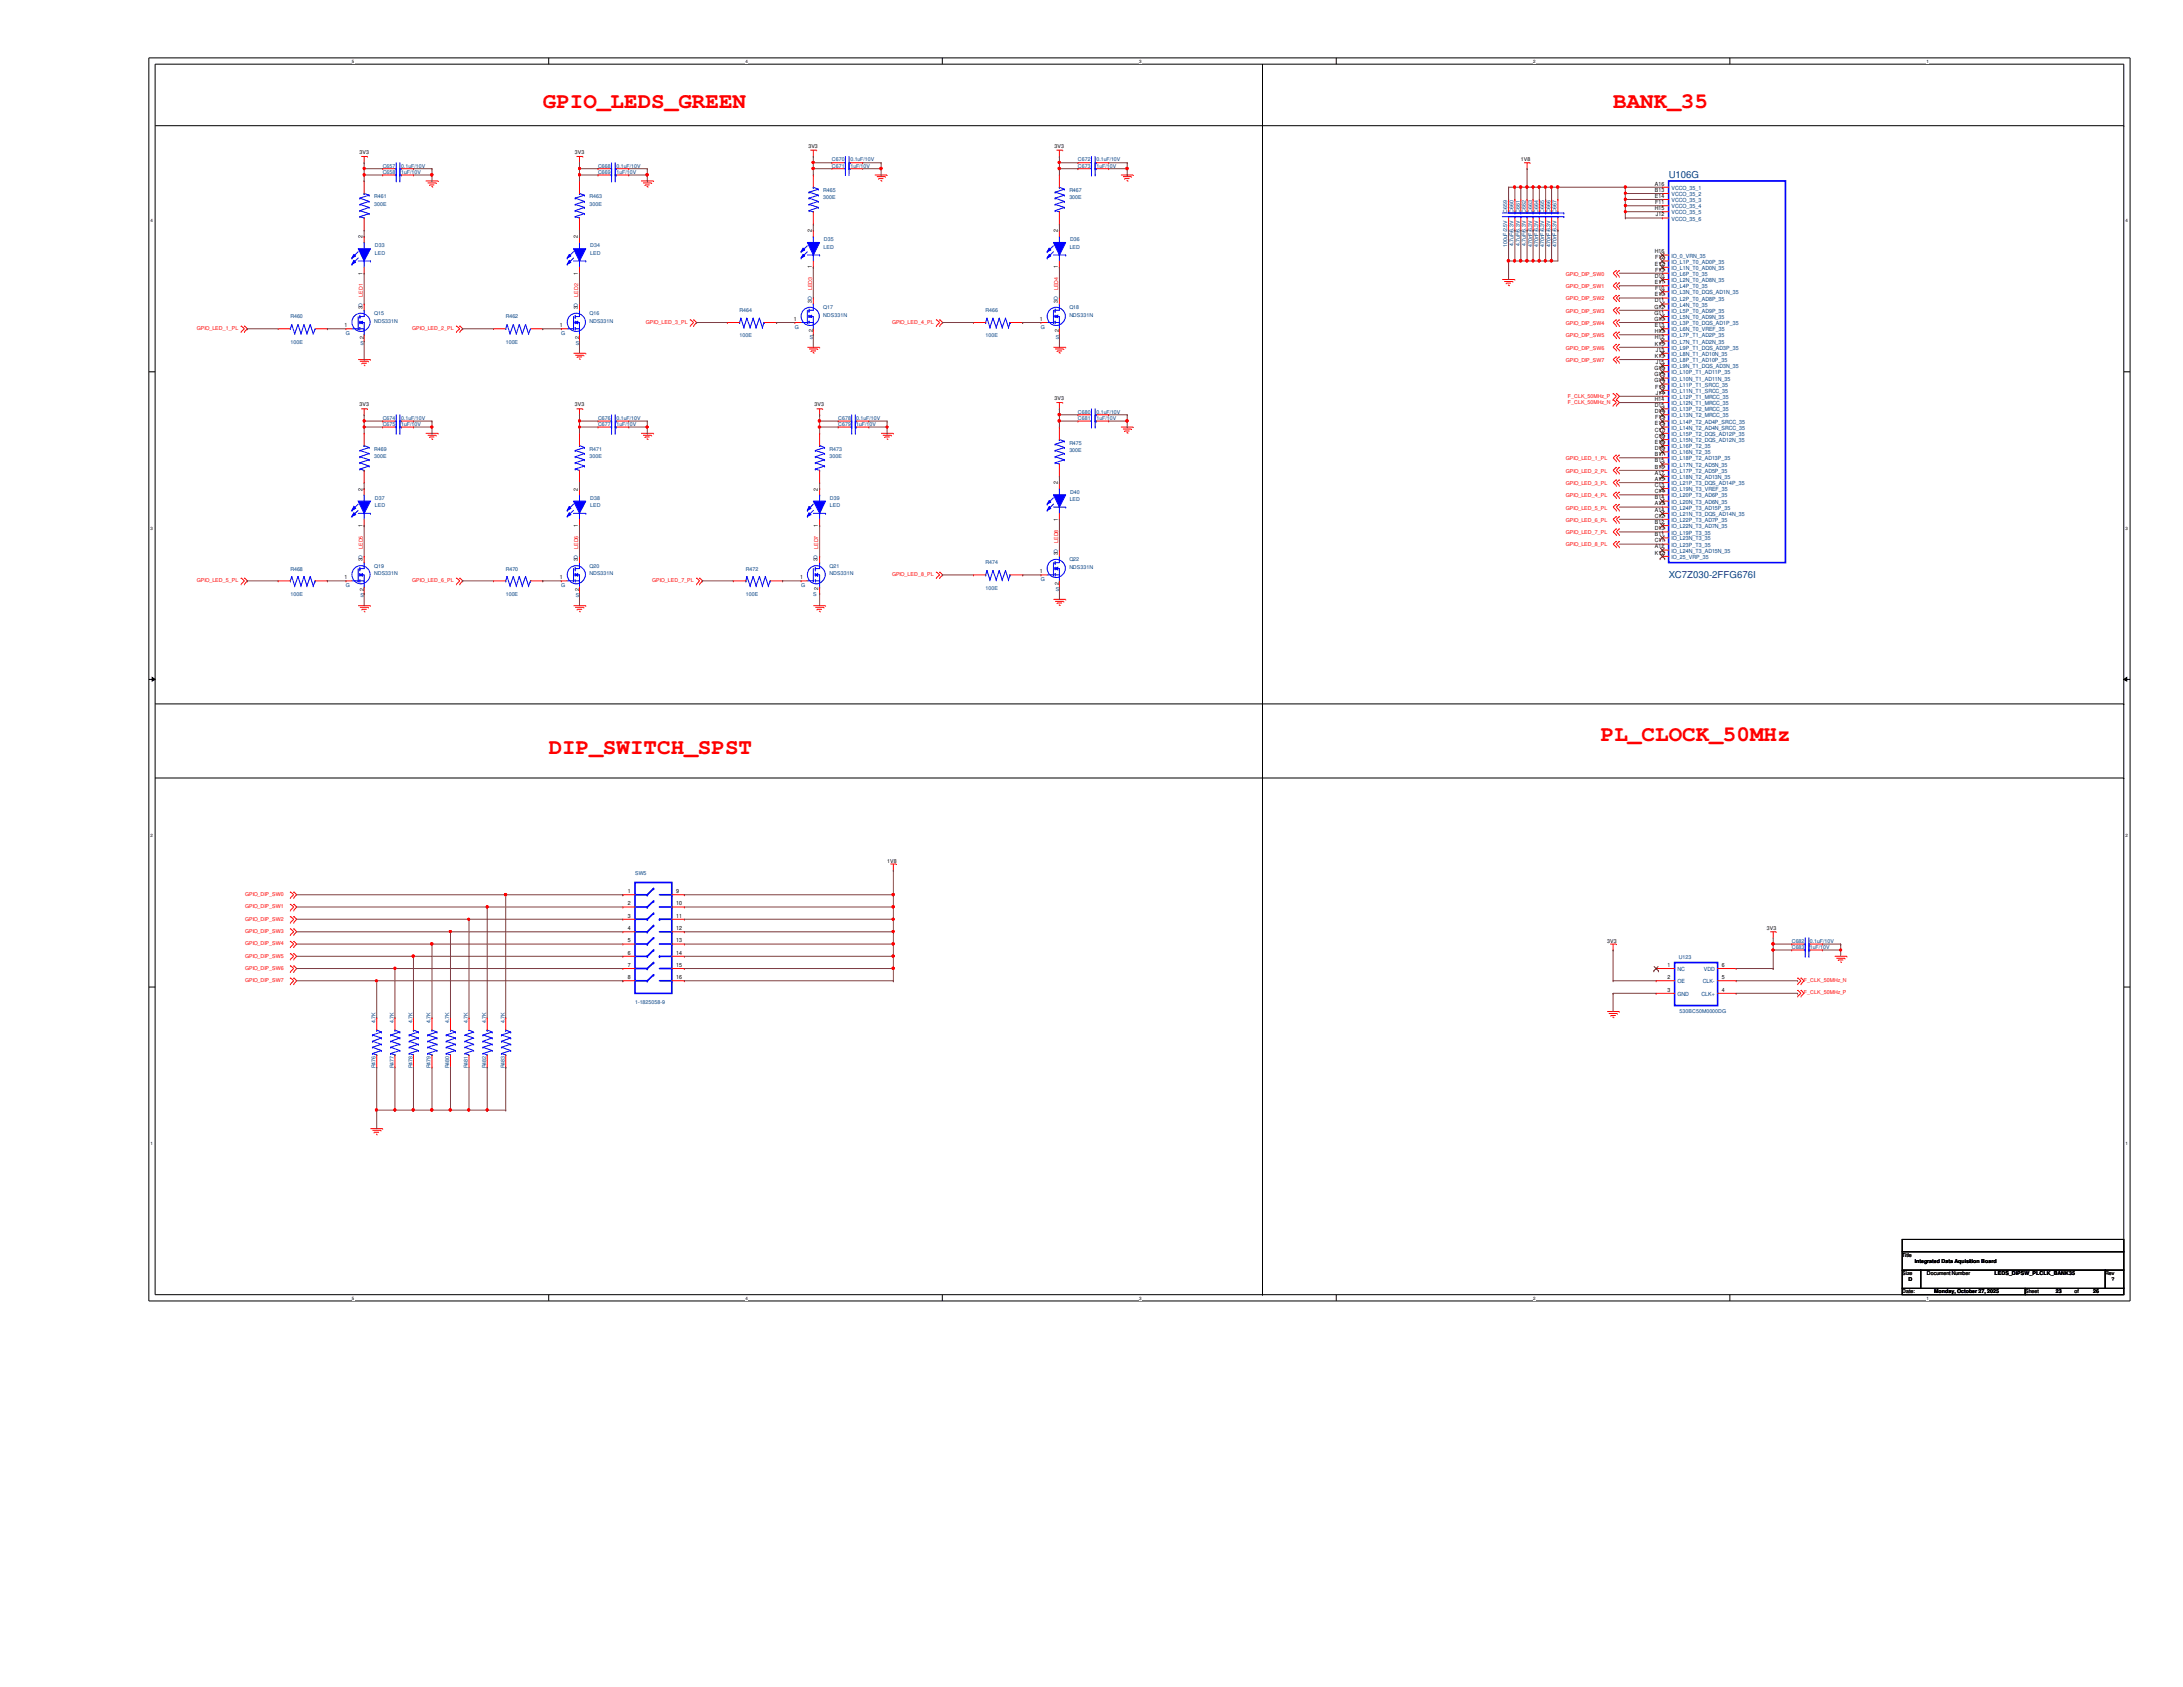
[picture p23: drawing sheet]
<svg xmlns="http://www.w3.org/2000/svg" width="279mm" height="216mm" viewBox="0 0 279 216" stroke-linecap="round" stroke-linejoin="round" font-family="sans-serif">
<defs><g id="words">
<g font-size="2.9" fill="#f00">
<text x="69.5" y="13.8">GPIO_LEDS_GREEN</text>
<text x="206.5" y="13.8">BANK_35</text>
<text x="204.9" y="94.9">PL_CLOCK_50MHz</text>
<text x="70.2" y="96.4">DIP_SWITCH_SPST</text>
</g>
<g font-size="1.2" fill="#004080">
<text x="213.6" y="22.7">U106G</text>
<text x="213.6" y="73.9">XC7Z030-2FFG676I</text>
</g>
<g font-size=".7">
<text x="46" y="19.7">3V3</text>
<text x="73.6" y="19.7">3V3</text>
<text x="103.5" y="18.9">3V3</text>
<text x="135" y="18.9">3V3</text>
<text x="194.6" y="20.7">1V8</text>
<text x="211.8" y="23.7">A16</text>
<text x="103.9" y="29.7" transform="rotate(-90 103.9 29.7)">2</text>
<text x="135.4" y="29.7" transform="rotate(-90 135.4 29.7)">2</text>
<text x="211.8" y="24.6">B13</text>
<text x="211.8" y="25.3">E14</text>
<text x="211.8" y="26.9">H15</text>
<text x="211.8" y="26.1">F11</text>
<text x="211.9" y="27.7">J12</text>
<text x="46.4" y="35.1" transform="rotate(-90 46.4 35.1)">1</text>
<text x="46.4" y="30.5" transform="rotate(-90 46.4 30.5)">2</text>
<text x="74" y="35.1" transform="rotate(-90 74 35.1)">1</text>
<text x="74" y="30.5" transform="rotate(-90 74 30.5)">2</text>
<text x="103.9" y="34.3" transform="rotate(-90 103.9 34.3)">1</text>
<text x="135.4" y="34.3" transform="rotate(-90 135.4 34.3)">1</text>
<text x="211.8" y="32.4">H16</text>
<text x="211.8" y="34">E12</text>
<text x="211.8" y="35.6">D10</text>
<text x="211.8" y="33.2">F12</text>
<text x="211.8" y="34.8">F13</text>
<text x="44.1" y="41.9">1</text>
<text x="46.4" y="39.5" transform="rotate(-90 46.4 39.5)">3D</text>
<text x="71.7" y="41.9">1</text>
<text x="74" y="39.5" transform="rotate(-90 74 39.5)">3D</text>
<text x="101.6" y="41.1">1</text>
<text x="103.9" y="38.8" transform="rotate(-90 103.9 38.8)">3D</text>
<text x="133.1" y="41.1">1</text>
<text x="135.4" y="38.8" transform="rotate(-90 135.4 38.8)">3D</text>
<text x="211.8" y="41.1">G10</text>
<text x="211.8" y="39.5">G12</text>
<text x="211.8" y="40.3">G11</text>
<text x="211.8" y="37.9">E10</text>
<text x="211.8" y="36.4">E11</text>
<text x="211.8" y="38.7">D11</text>
<text x="211.8" y="41.9">E13</text>
<text x="211.8" y="37.1">F10</text>
<text x="46.6" y="43.3" transform="rotate(-90 46.6 43.3)">2</text>
<text x="74.1" y="43.3" transform="rotate(-90 74.1 43.3)">2</text>
<text x="104" y="42.5" transform="rotate(-90 104 42.5)">2</text>
<text x="135.5" y="42.5" transform="rotate(-90 135.5 42.5)">2</text>
<text x="211.8" y="47.4">G16</text>
<text x="211.8" y="42.6">H13</text>
<text x="211.8" y="43.4">H12</text>
<text x="211.8" y="45.8">K13</text>
<text x="211.8" y="44.2">K15</text>
<text x="211.9" y="45">J13</text>
<text x="211.9" y="46.6">J15</text>
<text x="46" y="52">3V3</text>
<text x="73.6" y="52">3V3</text>
<text x="104.3" y="52">3V3</text>
<text x="135" y="51.2">3V3</text>
<text x="211.8" y="48.2">G15</text>
<text x="211.8" y="48.9">G14</text>
<text x="211.8" y="51.3">H14</text>
<text x="211.8" y="52.1">D15</text>
<text x="211.8" y="52.9">D14</text>
<text x="211.8" y="49.7">F14</text>
<text x="211.8" y="53.7">F15</text>
<text x="211.9" y="50.5">J14</text>
<text x="211.8" y="54.4">E15</text>
<text x="211.8" y="55.2">C17</text>
<text x="211.8" y="56">C16</text>
<text x="211.8" y="56.8">E16</text>
<text x="211.8" y="57.6">D16</text>
<text x="211.8" y="60">B16</text>
<text x="211.8" y="59.2">B15</text>
<text x="211.8" y="58.4">B17</text>
<text x="46.4" y="62.8" transform="rotate(-90 46.4 62.8)">2</text>
<text x="74" y="62.8" transform="rotate(-90 74 62.8)">2</text>
<text x="104.7" y="62.8" transform="rotate(-90 104.7 62.8)">2</text>
<text x="135.4" y="62" transform="rotate(-90 135.4 62)">2</text>
<text x="211.8" y="60.7">A17</text>
<text x="211.8" y="62.3">C13</text>
<text x="211.8" y="63.1">C14</text>
<text x="211.8" y="63.9">B14</text>
<text x="211.8" y="61.6">A15</text>
<text x="211.8" y="65.5">A14</text>
<text x="211.8" y="64.7">A13</text>
<text x="46.4" y="71.8" transform="rotate(-90 46.4 71.8)">3D</text>
<text x="46.4" y="67.4" transform="rotate(-90 46.4 67.4)">1</text>
<text x="74" y="71.8" transform="rotate(-90 74 71.8)">3D</text>
<text x="74" y="67.4" transform="rotate(-90 74 67.4)">1</text>
<text x="104.6" y="71.8" transform="rotate(-90 104.6 71.8)">3D</text>
<text x="104.7" y="67.4" transform="rotate(-90 104.7 67.4)">1</text>
<text x="135.4" y="71" transform="rotate(-90 135.4 71)">3D</text>
<text x="135.4" y="66.6" transform="rotate(-90 135.4 66.6)">1</text>
<text x="211.8" y="67.9">D13</text>
<text x="211.8" y="66.3">C12</text>
<text x="211.8" y="67.1">B12</text>
<text x="211.8" y="69.4">C11</text>
<text x="211.8" y="68.6">B11</text>
<text x="211.8" y="70.2">A12</text>
<text x="211.8" y="71">K12</text>
<text x="44.1" y="74.1">1</text>
<text x="46.6" y="75.6" transform="rotate(-90 46.6 75.6)">2</text>
<text x="71.7" y="74.1">1</text>
<text x="74.1" y="75.6" transform="rotate(-90 74.1 75.6)">2</text>
<text x="102.4" y="74.1">1</text>
<text x="104.7" y="75.5" transform="rotate(-90 104.7 75.5)">2</text>
<text x="133.1" y="73.4">1</text>
<text x="135.5" y="74.8" transform="rotate(-90 135.5 74.8)">2</text>
<text x="113.5" y="110.4">1V8</text>
<text x="80.3" y="114.3">1</text>
<text x="80.3" y="115.9">2</text>
<text x="80.3" y="117.4">3</text>
<text x="80.3" y="119">4</text>
<text x="86.5" y="114.3">9</text>
<text x="86.5" y="115.9">10</text>
<text x="86.5" y="117.4">11</text>
<text x="86.5" y="119">12</text>
<text x="226.1" y="119.1">3V3</text>
<text x="80.3" y="120.6">5</text>
<text x="80.3" y="122.2">6</text>
<text x="80.3" y="123.7">7</text>
<text x="80.3" y="125.3">8</text>
<text x="86.5" y="120.6">13</text>
<text x="86.5" y="122.2">14</text>
<text x="86.5" y="123.7">15</text>
<text x="86.5" y="125.3">16</text>
<text x="205.7" y="120.6">3V3</text>
<text x="213.4" y="123.7">1</text>
<text x="213.4" y="125.3">2</text>
<text x="220.4" y="123.7">6</text>
<text x="220.4" y="125.3">5</text>
<text x="213.4" y="126.9">3</text>
<text x="220.4" y="126.9">4</text>
<text x="243.5" y="160.8">Title</text>
<text x="245.1" y="161.6">Integrated Data Aquisition Board</text>
<text x="243.5" y="163.2">Size</text>
<text x="243.5" y="165.5">Date:</text>
<text x="244.3" y="164">D</text>
<text x="246.6" y="163.2">Document Number</text>
<text x="247.6" y="165.5">Monday, October 27, 2025</text>
<text x="255.3" y="163.2">LEDS_DIPSW_PLCLK_BANK35</text>
<text x="259.2" y="165.5">Sheet</text>
<text x="263.1" y="165.5">23</text>
<text x="265.5" y="165.5">of</text>
<text x="267.9" y="165.5">26</text>
<text x="269.5" y="163.2">Rev</text>
<text x="270.3" y="164">?</text>
</g>
<g font-size=".7" fill="#004080">
<text x="49" y="21.5">C657</text>
<text x="49" y="22.2">C658</text>
<text x="51.4" y="21.5">0.1uF/10V</text>
<text x="51.4" y="22.2">1uF/10V</text>
<text x="76.5" y="21.5">C668</text>
<text x="76.5" y="22.2">C669</text>
<text x="78.9" y="21.5">0.1uF/10V</text>
<text x="78.9" y="22.2">1uF/10V</text>
<text x="106.5" y="21.5">C671</text>
<text x="106.5" y="20.7">C670</text>
<text x="108.8" y="21.5">1uF/10V</text>
<text x="108.8" y="20.7">0.1uF/10V</text>
<text x="138" y="21.5">C673</text>
<text x="138" y="20.7">C672</text>
<text x="140.3" y="21.5">1uF/10V</text>
<text x="140.3" y="20.7">0.1uF/10V</text>
<text x="47.9" y="25.4">R461</text>
<text x="47.9" y="26.3">300E</text>
<text x="75.4" y="25.4">R463</text>
<text x="75.4" y="26.3">300E</text>
<text x="105.4" y="24.6">R465</text>
<text x="105.4" y="25.5">300E</text>
<text x="136.9" y="24.6">R467</text>
<text x="136.9" y="25.5">300E</text>
<text x="192.9" y="27.3" transform="rotate(-90 192.9 27.3)">C659</text>
<text x="193.7" y="27.3" transform="rotate(-90 193.7 27.3)">C660</text>
<text x="194.5" y="27.3" transform="rotate(-90 194.5 27.3)">C661</text>
<text x="195.3" y="27.3" transform="rotate(-90 195.3 27.3)">C662</text>
<text x="196.1" y="27.3" transform="rotate(-90 196.1 27.3)">C663</text>
<text x="196.8" y="27.3" transform="rotate(-90 196.8 27.3)">C664</text>
<text x="197.7" y="27.3" transform="rotate(-90 197.7 27.3)">C665</text>
<text x="198.5" y="27.3" transform="rotate(-90 198.5 27.3)">C666</text>
<text x="199.2" y="27.3" transform="rotate(-90 199.2 27.3)">C667</text>
<text x="214" y="24.3">VCCO_35_1</text>
<text x="214" y="25.1">VCCO_35_2</text>
<text x="214" y="25.9">VCCO_35_3</text>
<text x="214" y="26.7">VCCO_35_4</text>
<text x="214" y="27.4">VCCO_35_5</text>
<text x="214" y="28.2">VCCO_35_6</text>
<text x="48" y="31.7">D33</text>
<text x="48" y="32.6">LED</text>
<text x="75.5" y="31.7">D34</text>
<text x="75.5" y="32.6">LED</text>
<text x="105.4" y="31.8">LED</text>
<text x="105.5" y="30.9">D35</text>
<text x="136.9" y="31.8">LED</text>
<text x="136.9" y="30.9">D36</text>
<text x="192.9" y="31.7" transform="rotate(-90 192.9 31.7)">100uF/2.5V</text>
<text x="193.7" y="31.5" transform="rotate(-90 193.7 31.5)">4.7uF/6.3V</text>
<text x="194.5" y="31.5" transform="rotate(-90 194.5 31.5)">4.7uF/6.3V</text>
<text x="195.3" y="31.5" transform="rotate(-90 195.3 31.5)">4.7uF/6.3V</text>
<text x="196.1" y="31.7" transform="rotate(-90 196.1 31.7)">470nF/6.3V</text>
<text x="196.8" y="31.7" transform="rotate(-90 196.8 31.7)">470nF/6.3V</text>
<text x="197.7" y="31.7" transform="rotate(-90 197.7 31.7)">470nF/6.3V</text>
<text x="198.5" y="31.7" transform="rotate(-90 198.5 31.7)">470nF/6.3V</text>
<text x="199.2" y="31.7" transform="rotate(-90 199.2 31.7)">470nF/6.3V</text>
<text x="214" y="33">IO_0_VRN_35</text>
<text x="214" y="33.7">IO_L1P_T0_AD0P_35</text>
<text x="214" y="34.5">IO_L1N_T0_AD0N_35</text>
<text x="214" y="35.3">IO_L6P_T0_35</text>
<text x="37.2" y="40.7">R460</text>
<text x="47.9" y="40.3">Q15</text>
<text x="47.9" y="41.3">NDS331N</text>
<text x="64.7" y="40.7">R462</text>
<text x="75.4" y="40.3">Q16</text>
<text x="75.4" y="41.3">NDS331N</text>
<text x="94.7" y="40">R464</text>
<text x="105.4" y="39.5">Q17</text>
<text x="105.4" y="40.5">NDS331N</text>
<text x="126.2" y="40">R466</text>
<text x="136.9" y="39.5">Q18</text>
<text x="136.9" y="40.5">NDS331N</text>
<text x="214" y="38.5">IO_L2P_T0_AD8P_35</text>
<text x="214" y="36.1">IO_L2N_T0_AD8N_35</text>
<text x="214" y="41.6">IO_L3P_T0_DQS_AD1P_35</text>
<text x="214" y="37.7">IO_L3N_T0_DQS_AD1N_35</text>
<text x="214" y="36.9">IO_L4P_T0_35</text>
<text x="214" y="39.2">IO_L4N_T0_35</text>
<text x="214" y="40">IO_L5P_T0_AD9P_35</text>
<text x="214" y="40.9">IO_L5N_T0_AD9N_35</text>
<text x="37.2" y="44">100E</text>
<text x="44.3" y="42.9">G</text>
<text x="46.1" y="44.1">S</text>
<text x="64.7" y="44">100E</text>
<text x="71.8" y="42.9">G</text>
<text x="73.7" y="44.1">S</text>
<text x="94.7" y="43.2">100E</text>
<text x="101.7" y="42.1">G</text>
<text x="103.6" y="43.3">S</text>
<text x="126.2" y="43.2">100E</text>
<text x="133.2" y="42.1">G</text>
<text x="135.1" y="43.3">S</text>
<text x="214" y="42.4">IO_L6N_T0_VREF_35</text>
<text x="214" y="43.2">IO_L7P_T1_AD2P_35</text>
<text x="214" y="44">IO_L7N_T1_AD2N_35</text>
<text x="214" y="46.4">IO_L8P_T1_AD10P_35</text>
<text x="214" y="45.6">IO_L8N_T1_AD10N_35</text>
<text x="214" y="44.8">IO_L9P_T1_DQS_AD3P_35</text>
<text x="214" y="47.1">IO_L9N_T1_DQS_AD3N_35</text>
<text x="214" y="47.9">IO_L10P_T1_AD11P_35</text>
<text x="49" y="53.7">C674</text>
<text x="51.4" y="53.7">0.1uF/10V</text>
<text x="76.5" y="53.7">C676</text>
<text x="78.9" y="53.7">0.1uF/10V</text>
<text x="107.3" y="53.7">C678</text>
<text x="109.6" y="53.7">0.1uF/10V</text>
<text x="138" y="53.7">C681</text>
<text x="138" y="53">C680</text>
<text x="140.3" y="53.7">1uF/10V</text>
<text x="140.3" y="53">0.1uF/10V</text>
<text x="214" y="48.7">IO_L10N_T1_AD11N_35</text>
<text x="214" y="49.5">IO_L11P_T1_SRCC_35</text>
<text x="214" y="50.3">IO_L11N_T1_SRCC_35</text>
<text x="214" y="51.1">IO_L12P_T1_MRCC_35</text>
<text x="214" y="51.9">IO_L12N_T1_MRCC_35</text>
<text x="214" y="52.7">IO_L13P_T2_MRCC_35</text>
<text x="214" y="53.4">IO_L13N_T2_MRCC_35</text>
<text x="47.9" y="57.7">R469</text>
<text x="47.9" y="58.6">300E</text>
<text x="49" y="54.5">C675</text>
<text x="51.4" y="54.5">1uF/10V</text>
<text x="75.4" y="57.7">R471</text>
<text x="75.4" y="58.6">300E</text>
<text x="76.5" y="54.5">C677</text>
<text x="78.9" y="54.5">1uF/10V</text>
<text x="106.2" y="57.7">R473</text>
<text x="106.2" y="58.6">300E</text>
<text x="107.3" y="54.5">C679</text>
<text x="109.6" y="54.5">1uF/10V</text>
<text x="136.9" y="56.9">R475</text>
<text x="136.9" y="57.8">300E</text>
<text x="214" y="54.2">IO_L14P_T2_AD4P_SRCC_35</text>
<text x="214" y="55">IO_L14N_T2_AD4N_SRCC_35</text>
<text x="214" y="55.8">IO_L15P_T2_DQS_AD12P_35</text>
<text x="214" y="56.6">IO_L15N_T2_DQS_AD12N_35</text>
<text x="214" y="57.4">IO_L16P_T2_35</text>
<text x="214" y="58.2">IO_L16N_T2_35</text>
<text x="214" y="59.7">IO_L17N_T2_AD5N_35</text>
<text x="214" y="58.9">IO_L18P_T2_AD13P_35</text>
<text x="48" y="64">D37</text>
<text x="48" y="64.9">LED</text>
<text x="75.5" y="64">D38</text>
<text x="75.5" y="64.9">LED</text>
<text x="106.2" y="64">D39</text>
<text x="106.2" y="64.9">LED</text>
<text x="136.9" y="64.1">LED</text>
<text x="136.9" y="63.2">D40</text>
<text x="214" y="60.5">IO_L17P_T2_AD5P_35</text>
<text x="214" y="61.3">IO_L18N_T2_AD13N_35</text>
<text x="214" y="62.9">IO_L19N_T3_VREF_35</text>
<text x="214" y="63.7">IO_L20P_T3_AD6P_35</text>
<text x="214" y="64.5">IO_L20N_T3_AD6N_35</text>
<text x="214" y="62.1">IO_L21P_T3_DQS_AD14P_35</text>
<text x="214" y="65.2">IO_L24P_T3_AD15P_35</text>
<text x="136.9" y="71.8">Q22</text>
<text x="214" y="68.4">IO_L19P_T3_35</text>
<text x="214" y="66">IO_L21N_T3_DQS_AD14N_35</text>
<text x="214" y="66.8">IO_L22P_T3_AD7P_35</text>
<text x="214" y="67.6">IO_L22N_T3_AD7N_35</text>
<text x="214" y="70">IO_L23P_T3_35</text>
<text x="214" y="69.2">IO_L23N_T3_35</text>
<text x="214" y="70.7">IO_L24N_T3_AD15N_35</text>
<text x="214" y="71.5">IO_25_VRP_35</text>
<text x="37.2" y="73">R468</text>
<text x="37.2" y="76.2">100E</text>
<text x="44.3" y="75.1">G</text>
<text x="46.1" y="76.4">S</text>
<text x="47.9" y="72.6">Q19</text>
<text x="47.9" y="73.6">NDS331N</text>
<text x="64.7" y="73">R470</text>
<text x="64.7" y="76.2">100E</text>
<text x="71.8" y="75.1">G</text>
<text x="73.7" y="76.4">S</text>
<text x="75.4" y="72.6">Q20</text>
<text x="75.4" y="73.6">NDS331N</text>
<text x="95.5" y="73">R472</text>
<text x="95.5" y="76.2">100E</text>
<text x="102.5" y="75.1">G</text>
<text x="104.1" y="76.3">S</text>
<text x="106.2" y="72.6">Q21</text>
<text x="106.2" y="73.6">NDS331N</text>
<text x="126.2" y="72.2">R474</text>
<text x="126.2" y="75.5">100E</text>
<text x="133.2" y="74.4">G</text>
<text x="135.1" y="75.6">S</text>
<text x="136.9" y="72.8">NDS331N</text>
<text x="81.3" y="112">SW5</text>
<text x="214.7" y="124.3">NC</text>
<text x="214.7" y="125.9">OE</text>
<text x="214.9" y="122.7">U123</text>
<text x="217.9" y="125.9">CLK-</text>
<text x="218.1" y="124.3">VDD</text>
<text x="229.3" y="121.5">C683</text>
<text x="229.3" y="120.6">C682</text>
<text x="231.6" y="121.5">1uF/10V</text>
<text x="231.6" y="120.6">0.1uF/10V</text>
<text x="48" y="131" transform="rotate(-90 48 131)">4.7K</text>
<text x="50.4" y="131" transform="rotate(-90 50.4 131)">4.7K</text>
<text x="52.8" y="131" transform="rotate(-90 52.8 131)">4.7K</text>
<text x="55.1" y="131" transform="rotate(-90 55.1 131)">4.7K</text>
<text x="57.5" y="131" transform="rotate(-90 57.5 131)">4.7K</text>
<text x="59.9" y="131" transform="rotate(-90 59.9 131)">4.7K</text>
<text x="62.2" y="131" transform="rotate(-90 62.2 131)">4.7K</text>
<text x="64.6" y="131" transform="rotate(-90 64.6 131)">4.7K</text>
<text x="81.3" y="128.5">1-1825058-9</text>
<text x="214.7" y="127.5">GND</text>
<text x="215" y="129.6">530BC50M0000DG</text>
<text x="217.8" y="127.5">CLK+</text>
<text x="48" y="136.7" transform="rotate(-90 48 136.7)">R476</text>
<text x="50.4" y="136.7" transform="rotate(-90 50.4 136.7)">R477</text>
<text x="52.8" y="136.7" transform="rotate(-90 52.8 136.7)">R478</text>
<text x="55.1" y="136.7" transform="rotate(-90 55.1 136.7)">R479</text>
<text x="57.5" y="136.7" transform="rotate(-90 57.5 136.7)">R480</text>
<text x="59.9" y="136.7" transform="rotate(-90 59.9 136.7)">R481</text>
<text x="62.2" y="136.7" transform="rotate(-90 62.2 136.7)">R482</text>
<text x="64.6" y="136.7" transform="rotate(-90 64.6 136.7)">R483</text>
</g>
<g font-size=".7" fill="#f00">
<text x="200.4" y="35.3">GPIO_DIP_SW0</text>
<text x="46.4" y="38" transform="rotate(-90 46.4 38)">LED1</text>
<text x="74" y="38" transform="rotate(-90 74 38)">LED2</text>
<text x="82.7" y="41.4">GPIO_LED_3_PL</text>
<text x="103.9" y="37.2" transform="rotate(-90 103.9 37.2)">LED3</text>
<text x="114.2" y="41.4">GPIO_LED_4_PL</text>
<text x="135.4" y="37.2" transform="rotate(-90 135.4 37.2)">LED4</text>
<text x="200.4" y="38.4">GPIO_DIP_SW2</text>
<text x="200.4" y="36.9">GPIO_DIP_SW1</text>
<text x="200.4" y="40">GPIO_DIP_SW3</text>
<text x="200.4" y="41.6">GPIO_DIP_SW4</text>
<text x="25.2" y="42.2">GPIO_LED_1_PL</text>
<text x="52.7" y="42.2">GPIO_LED_2_PL</text>
<text x="200.4" y="43.2">GPIO_DIP_SW5</text>
<text x="200.4" y="44.7">GPIO_DIP_SW6</text>
<text x="200.4" y="46.3">GPIO_DIP_SW7</text>
<text x="200.7" y="50.9">F_CLK_50MHz_P</text>
<text x="200.7" y="51.7">F_CLK_50MHz_N</text>
<text x="200.4" y="58.9">GPIO_LED_1_PL</text>
<text x="200.4" y="60.5">GPIO_LED_2_PL</text>
<text x="200.4" y="62.1">GPIO_LED_3_PL</text>
<text x="200.4" y="63.7">GPIO_LED_4_PL</text>
<text x="200.4" y="65.2">GPIO_LED_5_PL</text>
<text x="46.4" y="70.2" transform="rotate(-90 46.4 70.2)">LED5</text>
<text x="74" y="70.2" transform="rotate(-90 74 70.2)">LED6</text>
<text x="104.7" y="70.2" transform="rotate(-90 104.7 70.2)">LED7</text>
<text x="135.4" y="69.5" transform="rotate(-90 135.4 69.5)">LED8</text>
<text x="200.4" y="66.8">GPIO_LED_6_PL</text>
<text x="200.4" y="68.4">GPIO_LED_7_PL</text>
<text x="200.4" y="69.9">GPIO_LED_8_PL</text>
<text x="25.2" y="74.5">GPIO_LED_5_PL</text>
<text x="52.7" y="74.5">GPIO_LED_6_PL</text>
<text x="83.5" y="74.5">GPIO_LED_7_PL</text>
<text x="114.2" y="73.7">GPIO_LED_8_PL</text>
<text x="31.4" y="114.7">GPIO_DIP_SW0</text>
<text x="31.4" y="116.2">GPIO_DIP_SW1</text>
<text x="31.4" y="117.8">GPIO_DIP_SW2</text>
<text x="31.4" y="119.4">GPIO_DIP_SW3</text>
<text x="31.4" y="121">GPIO_DIP_SW4</text>
<text x="31.4" y="122.6">GPIO_DIP_SW5</text>
<text x="31.4" y="124.1">GPIO_DIP_SW6</text>
<text x="31.4" y="125.7">GPIO_DIP_SW7</text>
<text x="230.9" y="125.7">F_CLK_50MHz_N</text>
<text x="230.9" y="127.3">F_CLK_50MHz_P</text>
</g>
<g font-size=".6">
<text x="45" y="8">5</text>
<text x="95.4" y="8">4</text>
<text x="145.8" y="8">3</text>
<text x="196.2" y="8">2</text>
<text x="246.6" y="8">1</text>
<text x="19.3" y="28.4">4</text>
<text x="272" y="28.4">4</text>
<text x="19.3" y="67.8">3</text>
<text x="272" y="67.8">3</text>
<text x="19.3" y="107.1">2</text>
<text x="272" y="107.1">2</text>
<text x="19.3" y="146.5">1</text>
<text x="272" y="146.5">1</text>
<text x="45" y="166.3">5</text>
<text x="95.4" y="166.3">4</text>
<text x="145.8" y="166.3">3</text>
<text x="196.2" y="166.3">2</text>
<text x="246.6" y="166.3">1</text>
</g>
</g></defs>
<path d="M19.1 7.4h253.5v159.1h-253.5zM19.9 8.2h251.9v157.5h-251.9z" fill="none" stroke="#000" stroke-width=".13"/>
<g fill="#fff">
<path d="M45 7.5h.3v.7h-.3z"/>
<path d="M45 165.8h.3v.7h-.3z"/>
</g>
<path d="M70.2 7.4v.8M70.2 165.7v.8" fill="none" stroke="#000" stroke-width=".13"/>
<g fill="#fff">
<path d="M95.4 7.5h.3v.7h-.3z"/>
<path d="M95.4 165.8h.3v.7h-.3z"/>
</g>
<path d="M120.6 7.4v.8M120.6 165.7v.8" fill="none" stroke="#000" stroke-width=".13"/>
<g fill="#fff">
<path d="M145.8 7.5h.3v.7h-.3z"/>
<path d="M145.8 165.8h.3v.7h-.3z"/>
</g>
<path d="M171 7.4v.8M171 165.7v.8" fill="none" stroke="#000" stroke-width=".13"/>
<g fill="#fff">
<path d="M196.2 7.5h.3v.7h-.3z"/>
<path d="M196.2 165.8h.3v.7h-.3z"/>
</g>
<path d="M221.4 7.4v.8M221.4 165.7v.8" fill="none" stroke="#000" stroke-width=".13"/>
<g fill="#fff">
<path d="M246.6 7.5h.3v.7h-.3z"/>
<path d="M246.6 165.8h.3v.7h-.3z"/>
<path d="M19.3 27.9h.3v.6h-.3z"/>
<path d="M272 27.9h.3v.6h-.3z"/>
<path d="M19.3 67.3h.3v.6h-.3z"/>
<path d="M272 67.3h.3v.6h-.3z"/>
</g>
<path d="M19.1 47.6h.8M271.8 47.6h.8" fill="none" stroke="#000" stroke-width=".13"/>
<g fill="#fff">
<path d="M19.3 106.6h.3v.7h-.3z"/>
<path d="M272 106.6h.3v.7h-.3z"/>
</g>
<path d="M19.1 87h.8M19.5 86.7l.4 .3-.4 .2zM271.8 87l.4-.3v.5zM271.8 87h.8" fill="none" stroke="#000" stroke-width=".13"/>
<path d="M19.5 86.7l.4 .3-.4 .2zM271.8 87l.4-.3v.5z" fill="#000"/>
<g fill="#fff">
<path d="M19.3 146h.3v.6h-.3z"/>
<path d="M272 146h.3v.6h-.3z"/>
</g>
<g fill="none" stroke="#000" stroke-width=".13">
<path d="M19.9 16.1h251.9M161.6 8.2v157.5M271.8 16.1h.1M19.9 90.1h251.9M19.9 99.6h251.9M271.8 90.1h.1M271.8 99.6h.1M19.1 126.3h.8M271.8 126.3h.8M243.5 158.6h28.3v1.6h-28.3zM161.6 165.7h.1M243.5 160.2h28.3v2.4h-28.3z"/>
<path d="M243.5 162.6h2.3v2.3h-2.3zM243.5 164.9h15.7v.8h-15.7zM245.8 162.6h23.7v2.3h-23.7zM259.2 164.9h12.6v.8h-12.6zM269.5 162.6h2.3v2.3h-2.3z"/>
</g>
<g fill="none" stroke="#f00" stroke-width=".13">
<path d="M103.7 19.2h.8M104.1 19.2v.8M104.5 19.2h.1M135.2 19.2h.8M135.6 19.2v.8M136 19.2h.1M46.2 20h.8M46.6 20.8h.1M46.6 29.5h.1M46.6 23.2h.1M46.6 20v.8M46.6 23.2v1.6"/>
<path d="M46.6 27.9v1.6M47 20h.1M54.5 23.2h1.6M54.7 23.4h1.1M55 23.7h.1M55 23.7h.6M55.2 23.9h.2M55.4 23.9h.1M55.8 23.4h.1M56.1 23.2h.1M73.8 20h.8M74.2 20.8h.1"/>
<path d="M74.2 20v.8M74.6 20h.1M82 23.2h1.7M82.3 23.4h1.1M82.6 23.7h.1M82.6 23.7h.5M82.8 23.9h.1M82.9 23.9h.1M83.4 23.4h.1M83.7 23.2h.1M104.1 20h.1M106.5 21.6h.1"/>
<path d="M106.5 21.6h1.5M108.8 21.6h1.6M110.4 21.6h.1M112 22.4h1.5M112.2 22.6h1.1M112.4 22.9h.1M112.4 22.9h.7M112.7 23.1h.2M112.9 23.1h.1M113.3 22.6h.1M113.5 22.4h.1M135.6 20h.1"/>
<path d="M143.5 22.4h1.5M143.7 22.6h1.1M143.9 22.9h.1M143.9 22.9h.7M144.2 23.1h.2M144.4 23.1h.1M144.8 22.6h.1M145 22.4h.1M192.3 35.8h1.6M192.5 36h1.1M192.8 36.2h.1M192.8 36.2h.6"/>
<path d="M193 36.5h.2M193.2 36.5h.1M193.6 36h.1M193.9 35.8h.1M194.6 29.5h.1M194.6 25.5h.1M194.6 25.5v1.6M194.6 27.9v1.6M195.1 20.8h.7M195.5 21.6h.1M195.5 20.8v.8M195.8 20.8h.1"/>
<path d="M206.9 37.8h.1M206.9 38.5h.1M206.9 36.2h.1M206.9 37h.1M206.9 39.3h.1M206.9 34.6h.1M206.9 35.4h.1M206.9 37.8l-.4 .3 .4 .4M206.9 36.2l-.4 .4 .4 .4M206.9 39.3l-.4 .4 .4 .4M206.9 34.6l-.4 .4 .4 .4M207.3 37.8h.1"/>
<path d="M207.3 38.5h.1M207.3 36.2h.1M207.3 37h.1M207.3 39.3h.1M207.3 34.6h.1M207.3 35.4h.1M207.3 37.8l-.4 .3 .4 .4M207.3 36.2l-.4 .4 .4 .4M207.3 39.3l-.4 .4 .4 .4M207.3 34.6l-.4 .4 .4 .4M212.8 24h.1M212.8 24.8h.1"/>
<path d="M212.8 25.5h.1M212.8 26.3h.1M212.8 27.1h.1M212.8 27.9h.1M212.8 32.6h.1M212.8 33.4h.1M212.8 34.2h.1M212.8 38.1h.1M212.8 35.8h.1M212.8 37.3h.1M212.8 36.6h.1M212.8 38.9h.1"/>
<path d="M212.8 39.7h.1M212.8 35h.1M212.8 35.8h.8M212.8 24h.8M212.8 24.8h.8M212.8 25.5h.8M212.8 26.3h.8M212.8 27.1h.8M212.8 27.9h.8M212.8 32.6h.8M212.8 33.4h.8M212.8 34.2h.8"/>
<path d="M212.8 38.1h.8M212.8 37.3h.8M212.8 36.6h.8M212.8 38.9h.8M212.8 39.7h.8M212.8 35h.8M30.9 41.7h.1M30.9 42.5h.1M30.9 41.7l.4 .4-.4 .4M31.3 42.5h.1M31.3 41.7h.1M31.3 41.7l.4 .4-.4 .4"/>
<path d="M35.6 42.1h.1M35.6 42.1h1.6M40.3 42.1h1.6M41.9 42.1h.1M45.8 46h1.6M46.1 46.2h1.1M46.2 52.3h.8M46.3 46.5h.1M46.3 46.5h.6M46.6 46.7h.1M46.6 53.1h.1M46.6 52.3v.8"/>
<path d="M46.7 46.7h.1M47 52.3h.1M47.2 46.2h.1M47.4 46h.1M54.5 55.5h1.6M54.7 55.7h1.1M55 55.9h.1M55 55.9h.6M55.2 56.2h.2M55.4 56.2h.1M55.8 55.7h.1M56.1 55.5h.1"/>
<path d="M58.4 41.7h.1M58.4 42.5h.1M58.4 41.7l.4 .4-.4 .4M58.8 42.5h.1M58.8 41.7h.1M58.8 41.7l.4 .4-.4 .4M63.2 42.1h.1M63.2 42.1h1.5M67.9 42.1h1.6M69.5 42.1h.1M73.4 45.2h1.6M73.6 45.5h1.1"/>
<path d="M73.8 52.3h.8M73.9 45.7h.1M73.9 45.7h.6M74.1 45.9h.2M74.2 53.1h.1M74.2 52.3v.8M74.3 45.9h.1M74.6 52.3h.1M74.7 45.5h.1M75 45.2h.1M82 55.5h1.7M82.3 55.7h1.1"/>
<path d="M82.6 55.9h.1M82.6 55.9h.5M82.8 56.2h.1M82.9 56.2h.1M83.4 55.7h.1M83.7 55.5h.1M88.3 40.9h.1M88.3 41.7h.1M88.3 40.9l.5 .4-.5 .4M88.8 41.7h.1M88.8 40.9h.1M88.8 40.9l.4 .4-.4 .4"/>
<path d="M103.3 44.4h1.6M103.5 44.7h1.1M103.8 44.9h.1M103.8 44.9h.6M104 45.1h.2M104.2 45.1h.1M104.5 52.3h.8M104.6 44.7h.1M104.9 53.1h.1M104.9 44.4h.1M104.9 52.3v.8M105.3 52.3h.1"/>
<path d="M107.3 53.9h.1M107.3 53.9h1.5M109.6 53.9h1.6M111.2 53.9h.1M112.8 55.5h1.5M113 55.7h1.1M113.2 55.9h.1M113.2 55.9h.7M113.5 56.2h.1M113.6 56.2h.1M114.1 55.7h.1M114.3 55.5h.1"/>
<path d="M119.8 40.9h.1M119.8 41.7h.1M119.8 40.9l.5 .4-.5 .4M120.3 41.7h.1M120.3 40.9h.1M120.3 40.9l.4 .4-.4 .4M134.8 44.4h1.6M135 44.7h1.1M135.2 51.5h.8M135.3 44.9h.1M135.3 44.9h.6M135.5 45.1h.2"/>
<path d="M135.6 52.3h.1M135.6 51.5v.8M135.7 45.1h.1M136 51.5h.1M136.1 44.7h.1M136.4 44.4h.1M138 53.9h.1M138 53.9h1.5M140.3 53.9h1.6M141.9 53.9h.1M143.5 54.7h1.5M143.7 54.9h1.1"/>
<path d="M143.9 55.2h.1M143.9 55.2h.7M144.2 55.4h.2M144.4 55.4h.1M144.8 54.9h.1M145 54.7h.1M206.5 50.3h.1M206.5 51.1h.1M206.5 51.9h.1M206.5 50.3l.4 .4-.4 .4M206.5 51.1l.4 .4-.4 .4M206.9 58.2h.1"/>
<path d="M206.9 59h.1M206.9 59.8h.1M206.9 40.1h.1M206.9 40.9h.1M206.9 41.7h.1M206.9 42.5h.1M206.9 43.3h.1M206.9 44h.1M206.9 44.8h.1M206.9 45.6h.1M206.9 46.4h.1M206.9 51.1h.1"/>
<path d="M206.9 50.3h.1M206.9 51.9h.1M206.9 58.2l-.4 .4 .4 .4M206.9 59.8l-.4 .4 .4 .4M206.9 40.9l-.4 .4 .4 .4M206.9 42.5l-.4 .3 .4 .5M206.9 44l-.4 .4 .4 .4M206.9 45.6l-.4 .4 .4 .4M206.9 50.3l.4 .4-.4 .4M206.9 51.1l.4 .4-.4 .4M207.3 58.2h.1M207.3 59h.1"/>
<path d="M207.3 59.8h.1M207.3 40.1h.1M207.3 40.9h.1M207.3 41.7h.1M207.3 42.5h.1M207.3 43.3h.1M207.3 44h.1M207.3 44.8h.1M207.3 45.6h.1M207.3 46.4h.1M207.3 58.2l-.4 .4 .4 .4M207.3 59.8l-.4 .4 .4 .4"/>
<path d="M207.3 40.9l-.4 .4 .4 .4M207.3 42.5l-.4 .3 .4 .5M207.3 44l-.4 .4 .4 .4M207.3 45.6l-.4 .4 .4 .4M212.8 41.3h.1M212.8 40.5h.1M212.8 42.1h.1M212.8 42.8h.1M212.8 43.6h.1M212.8 46h.1M212.8 45.2h.1M212.8 44.4h.1"/>
<path d="M212.8 46.8h.1M212.8 47.6h.1M212.8 48.4h.1M212.8 49.1h.1M212.8 50h.1M212.8 50.7h.1M212.8 51.5h.1M212.8 52.3h.1M212.8 53.1h.1M212.8 53.9h.1M212.8 54.7h.1M212.8 55.5h.1"/>
<path d="M212.8 56.3h.1M212.8 57h.1M212.8 57.8h.1M212.8 59.4h.1M212.8 58.6h.1M212.8 52.3h.8M212.8 55.5h.8M212.8 51.5h.8M212.8 54.7h.8M212.8 45.2h.8M212.8 44.4h.8M212.8 46h.8"/>
<path d="M212.8 42.1h.8M212.8 53.9h.8M212.8 41.3h.8M212.8 40.5h.8M212.8 42.8h.8M212.8 43.6h.8M212.8 46.8h.8M212.8 47.6h.8M212.8 48.4h.8M212.8 49.1h.8M212.8 50h.8M212.8 50.7h.8"/>
<path d="M212.8 53.1h.8M212.8 56.3h.8M212.8 57h.8M212.8 57.8h.8M212.8 59.4h.8M212.8 58.6h.8M30.9 74h.1M30.9 74.8h.1M30.9 74l.4 .3-.4 .5M31.3 74.8h.1M31.3 74h.1M31.3 74l.4 .3-.4 .5"/>
<path d="M45.8 77.5h1.6M46.1 77.7h1.1M46.3 78h.1M46.3 78h.6M46.6 78.2h.1M46.7 78.2h.1M47.2 77.7h.1M47.4 77.5h.1M58.4 74h.1M58.4 74.8h.1M58.4 74l.4 .3-.4 .5M58.8 74.8h.1"/>
<path d="M58.8 74h.1M58.8 74l.4 .3-.4 .5M73.4 77.5h1.6M73.6 77.7h1.1M73.9 78h.1M73.9 78h.6M74.1 78.2h.2M74.3 78.2h.1M74.7 77.7h.1M75 77.5h.1M89.2 74h.1M89.2 74.8h.1"/>
<path d="M89.2 74l.3 .3-.3 .5M89.5 74.8h.1M89.5 74h.1M89.5 74l.4 .3-.4 .5M104.1 77.5h1.6M104.4 77.7h1.1M104.6 78h.1M104.6 78h.6M104.8 78.2h.2M105 78.2h.1M105.5 77.7h.1M105.7 77.5h.1"/>
<path d="M119.8 73.2h.1M119.8 74h.1M119.8 73.2l.5 .4-.5 .4M120.3 74h.1M120.3 73.2h.1M120.3 73.2l.4 .4-.4 .4M134.8 76.7h1.6M135 77h1.1M135.3 77.2h.1M135.3 77.2h.6M135.5 77.4h.2M135.7 77.4h.1"/>
<path d="M136.1 77h.1M136.4 76.7h.1M206.9 60.6h.1M206.9 61.4h.1M206.9 62.1h.1M206.9 62.9h.1M206.9 63.7h.1M206.9 64.5h.1M206.9 65.3h.1M206.9 66.1h.1M206.9 66.9h.1M206.9 67.6h.1"/>
<path d="M206.9 68.5h.1M206.9 69.3h.1M206.9 70h.1M206.9 61.4l-.4 .4 .4 .3M206.9 62.9l-.4 .4 .4 .4M206.9 64.5l-.4 .4 .4 .4M206.9 66.1l-.4 .4 .4 .4M206.9 67.6l-.4 .5 .4 .4M206.9 69.3l-.4 .3 .4 .4M207.3 60.6h.1M207.3 61.4h.1M207.3 62.1h.1"/>
<path d="M207.3 62.9h.1M207.3 63.7h.1M207.3 64.5h.1M207.3 65.3h.1M207.3 66.1h.1M207.3 66.9h.1M207.3 67.6h.1M207.3 68.5h.1M207.3 69.3h.1M207.3 70h.1M207.3 61.4l-.4 .4 .4 .3M207.3 62.9l-.4 .4 .4 .4"/>
<path d="M207.3 64.5l-.4 .4 .4 .4M207.3 66.1l-.4 .4 .4 .4M207.3 67.6l-.4 .5 .4 .4M207.3 69.3l-.4 .3 .4 .4M212.8 60.2h.1M212.8 61h.1M212.8 68.1h.1M212.8 62.5h.1M212.8 63.3h.1M212.8 64.1h.1M212.8 61.8h.1M212.8 65.7h.1"/>
<path d="M212.8 66.5h.1M212.8 67.3h.1M212.8 69.6h.1M212.8 68.8h.1M212.8 64.9h.1M212.8 70.4h.1M212.8 71.2h.1M212.8 60.2h.8M212.8 61h.8M212.8 68.1h.8M212.8 62.5h.8M212.8 63.3h.8"/>
<path d="M212.8 64.1h.8M212.8 61.8h.8M212.8 65.7h.8M212.8 66.5h.8M212.8 67.3h.8M212.8 69.6h.8M212.8 68.8h.8M212.8 64.9h.8M212.8 70.4h.8M212.8 71.2h.8M37.2 114.1h.1M37.2 114.9h.1"/>
<path d="M37.2 115.7h.1M37.2 116.5h.1M37.2 117.3h.1M37.2 118.1h.1M37.2 118.8h.1M37.2 119.6h.1M37.2 114.1l.4 .4-.4 .4M37.2 115.7l.4 .4-.4 .4M37.2 117.3l.4 .3-.4 .5M37.2 118.8l.4 .5-.4 .3M37.6 114.9h.1M37.6 114.1h.1"/>
<path d="M37.6 116.5h.1M37.6 115.7h.1M37.6 118.1h.1M37.6 117.3h.1M37.6 119.6h.1M37.6 118.8h.1M37.6 114.1l.4 .4-.4 .4M37.6 115.7l.4 .4-.4 .4M37.6 117.3l.4 .3-.4 .5M37.6 118.8l.4 .5-.4 .3M114 110.6h.7M114.3 111.4h.1"/>
<path d="M114.3 110.6v.8M114.7 110.6h.1M226.6 119.3h.7M226.9 119.3v.7M227.3 119.3h.1M37.2 120.4h.1M37.2 121.2h.1M37.2 122h.1M37.2 122.8h.1M37.2 123.6h.1M37.2 124.4h.1M37.2 125.1h.1"/>
<path d="M37.2 125.9h.1M37.2 123.6l.4 .4-.4 .4M37.2 120.4l.4 .4-.4 .4M37.2 122l.4 .4-.4 .4M37.2 125.1l.4 .4-.4 .4M37.6 121.2h.1M37.6 120.4h.1M37.6 122.8h.1M37.6 122h.1M37.6 124.4h.1M37.6 123.6h.1M37.6 125.9h.1"/>
<path d="M37.6 125.1h.1M37.6 120.4l.4 .4-.4 .4M37.6 122l.4 .4-.4 .4M37.6 123.6l.4 .4-.4 .4M37.6 125.1l.4 .4-.4 .4M60 136.6h.1M60 130.3h.1M60 130.3v1.5M60 135v1.6M205.7 129.5h1.6M205.9 129.7h1.1M206.1 120.8h.8"/>
<path d="M206.2 130h.1M206.2 130h.6M206.4 130.2h.1M206.5 121.6h.1M206.5 120.8v.8M206.5 130.2h.1M206.9 120.8h.1M207 129.7h.1M207.3 129.5h.1M212 124h.1M212 125.5h.1M212 127.1h.1"/>
<path d="M212 124h2.3M212 125.5h2.3M212 127.1h2.3M219.8 124h2.4M219.8 125.5h2.4M219.8 127.1h2.4M222.2 124h.1M222.2 125.5h.1M222.2 127.1h.1M226.9 120h.1M230.1 125.9h.1M230.1 125.1h.1"/>
<path d="M230.1 127.5h.1M230.1 126.7h.1M230.1 125.1l.4 .4-.4 .4M230.1 126.7l.4 .4-.4 .4M230.5 125.9h.1M230.5 125.1h.1M230.5 127.5h.1M230.5 126.7h.1M230.5 125.1l.4 .4-.4 .4M230.5 126.7l.4 .4-.4 .4M234.8 122.4h1.6M235 122.6h1.1"/>
<path d="M235.3 122.9h.1M235.3 122.9h.6M235.5 123.1h.2M235.7 123.1h.1M236.1 122.6h.1M236.4 122.4h.1M47.4 144.4h1.6M47.7 144.7h1.1M47.9 144.9h.1M47.9 144.9h.6M48.1 145.2h.2M48.3 145.2h.1"/>
<path d="M48.8 144.7h.1M49 144.4h.1"/>
</g>
<g fill="none" stroke="#00f" stroke-width=".13">
<path d="M46.1 27.7h.1M46.1 27h.1M46.1 26.2h.1M46.1 25.4h.1M46.1 27.7l.5 .2M46.1 27l1.1 .3M46.1 26.2l1.1 .3M46.1 25.4l1.1 .4M46.6 24.8h.1M46.6 27.9h.1M46.6 24.8l.6 .2M47.2 27.3h.1"/>
<path d="M47.2 26.5h.1M47.2 25.8h.1M47.2 25h.1M47.2 27.3l-1.1 .4M47.2 26.5l-1.1 .5M47.2 25.8l-1.1 .4M47.2 25l-1.1 .4M108 21.6h.2M108.2 22.4h.1M108.2 21.6h.1M108.2 20.8v1.6M108.7 22.4h.1"/>
<path d="M108.7 20.8v1.6M108.7 21.6h.1M108.8 21.6h.1M134.8 39.7v1.6M135 39.7h.1M135 39.9h.1M135 39.5v.4M135.6 38.9h.1M135.6 38.9v.8h-.6M193.9 27.7h1.6M193.9 27.3h1.6M194.6 27.7h.1"/>
<path d="M194.6 27.1h.1M194.6 27.1v.2M194.6 27.7v.2M195.5 27.7h.1M195.5 27.3h.1M37.2 42.1h.1M37.3 41.5h.1M37.3 41.5l-.1 .6M37.3 41.5l.4 1.2M37.7 42.7h.1M38.1 41.5h.1M38.1 41.5l-.4 1.2"/>
<path d="M38.1 41.5l.4 1.2M38.5 42.7h.1M38.9 41.5h.1M38.9 41.5l-.4 1.2M38.9 41.5l.4 1.2M39.3 42.7h.1M39.7 41.5h.1M39.7 41.5l-.4 1.2M39.7 41.5l.4 1.2M40.1 42.7h.1M40.3 42.1h.1M40.3 42.1l-.2 .6"/>
<path d="M64.7 42.1h.1M64.9 41.5h.1M64.9 41.5l-.2 .6M64.9 41.5l.4 1.2M65.3 42.7h.1M65.7 41.5h.1M65.7 41.5l-.4 1.2M65.7 41.5l.4 1.2M66.1 42.7h.1M66.5 41.5h.1M66.5 41.5l-.4 1.2M66.5 41.5l.3 1.2"/>
<path d="M66.8 42.7h.1M67.3 41.5h.1M67.3 41.5l-.5 1.2M67.3 41.5l.3 1.2M67.6 42.7h.1M67.9 42.1h.1M67.9 42.1l-.3 .6M108.8 53.9h.2M109 54.7h.1M109 53.9h.1M109 53.1v1.6M109.5 54.7h.1"/>
<path d="M109.5 53.9h.1M109.5 53.1v1.6M109.6 53.9h.1M134 41.3h.8M134.8 41.3h.1M135 40.5h.1M135 41.1h.1M135 40.3h.1M135 40.5h.6v1.6M135 41.3h.6M135 40.3v.3M135 41.1v.3"/>
<path d="M135.6 42.1h.1M135.6 41.3h.1M139.5 53.9h.2M139.7 54.7h.1M139.7 53.9h.1M139.7 53.1v1.6M140.2 54.7h.1M140.2 53.1v1.6M140.2 53.9h.1M140.3 53.9h.1M59.5 134.8h.1M59.5 134h.1"/>
<path d="M59.5 133.3h.1M59.5 132.5h.1M59.5 134.8l.5 .2M59.5 134l1.1 .5M59.5 133.3l1.1 .3M59.5 132.5l1.1 .3M60 131.8h.1M60 135h.1M60 131.8l.6 .3M60.6 134.5h.1M60.6 133.6h.1M60.6 132.8h.1"/>
<path d="M60.6 132.1h.1M60.6 134.5l-1.1 .3M60.6 133.6l-1.1 .4M60.6 132.8l-1.1 .5M60.6 132.1l-1.1 .4"/>
<circle cx="135.2" cy="40.5" r="1.17"/>
</g>
<path d="M213.6 23.2h14.9v48.8h-14.9zM214.3 123.2h5.5v5.5h-5.5z" fill="none" stroke="#00f" stroke-width=".21"/>
<g fill="none" stroke="#804000" stroke-width=".13">
<path d="M212.5 32.9h.1M212.5 33.7h.1M212.5 34.5h.1M212.5 36.1h.1M212.5 37.6h.1M212.5 39.2h.1M212.5 32.4l.6 .5M212.5 33.1l.6 .6M212.5 34l.6 .5M212.5 35.5l.6 .6M212.5 37.1l.6 .5M212.5 38.6l.6 .6"/>
<path d="M213 32.4l-.5 .5M213 33.1l-.5 .6M213 34l-.5 .5M213 35.5l-.5 .6M213 37.1l-.5 .5M213 38.6l-.5 .6M213.1 32.9h.1M213.1 33.7h.1M213.1 34.5h.1M213.1 36.1h.1M213.1 37.6h.1M213.1 39.2h.1"/>
<path d="M212.5 40.8h.1M212.5 42.4h.1M212.5 43.9h.1M212.5 45.5h.1M212.5 47.1h.1M212.5 47.9h.1M212.5 48.7h.1M212.5 49.4h.1M212.5 50.2h.1M212.5 52.6h.1M212.5 53.4h.1M212.5 54.2h.1"/>
<path d="M212.5 54.9h.1M212.5 55.8h.1M212.5 56.6h.1M212.5 57.3h.1M212.5 58.1h.1M212.5 59.7h.1M212.5 40.3l.6 .5M212.5 41.8l.6 .6M212.5 43.4l.6 .5M212.5 45l.6 .5M212.5 46.5l.6 .6M212.5 47.3l.6 .6"/>
<path d="M212.5 48.1l.6 .6M212.5 48.9l.6 .5M212.5 49.7l.6 .5M212.5 52.1l.6 .5M212.5 52.8l.6 .6M212.5 53.6l.6 .6M212.5 54.4l.6 .5M212.5 55.2l.6 .6M212.5 56l.6 .6M212.5 56.8l.6 .5M212.5 57.6l.6 .5M212.5 59.1l.6 .6"/>
<path d="M213 40.3l-.5 .5M213 41.8l-.5 .6M213 43.4l-.5 .5M213 45l-.5 .5M213 46.5l-.5 .6M213 47.3l-.5 .6M213 48.1l-.5 .6M213 48.9l-.5 .5M213 49.7l-.5 .5M213 52.1l-.5 .5M213 52.8l-.5 .6M213 53.6l-.5 .6"/>
<path d="M213 54.4l-.5 .5M213 55.2l-.5 .6M213 56l-.5 .6M213 56.8l-.5 .5M213 57.6l-.5 .5M213 59.1l-.5 .6M213.1 40.8h.1M213.1 42.4h.1M213.1 43.9h.1M213.1 45.5h.1M213.1 47.1h.1M213.1 47.9h.1"/>
<path d="M213.1 48.7h.1M213.1 49.4h.1M213.1 50.2h.1M213.1 52.6h.1M213.1 53.4h.1M213.1 54.2h.1M213.1 54.9h.1M213.1 55.8h.1M213.1 56.6h.1M213.1 57.3h.1M213.1 58.1h.1M213.1 59.7h.1"/>
<path d="M212.5 61.3h.1M212.5 62.8h.1M212.5 64.4h.1M212.5 66h.1M212.5 67.6h.1M212.5 69.1h.1M212.5 70.7h.1M212.5 71.5h.1M212.5 60.7l.6 .6M212.5 62.3l.6 .5M212.5 63.9l.6 .5M212.5 65.4l.6 .6"/>
<path d="M212.5 67l.6 .6M212.5 68.6l.6 .5M212.5 70.1l.6 .6M212.5 71l.6 .5M213 60.7l-.5 .6M213 62.3l-.5 .5M213 63.9l-.5 .5M213 65.4l-.5 .6M213 67l-.5 .6M213 68.6l-.5 .5M213 70.1l-.5 .6M213 71l-.5 .5"/>
<path d="M213.1 61.3h.1M213.1 62.8h.1M213.1 64.4h.1M213.1 66h.1M213.1 67.6h.1M213.1 69.1h.1M213.1 70.7h.1M213.1 71.5h.1M211.7 124.2h.1M211.7 123.7l.6 .5M212.2 123.7l-.5 .5M212.3 124.2h.1"/>
</g>
<path d="M135 40.5l.4-.2v.3z" fill="#00f"/>
<g fill="none" stroke="#00f" stroke-width=".13">
<path d="M139.5 21.6h.2M139.7 22.4h.1M139.7 21.6h.1M139.7 20.8v1.6M140.2 22.4h.1M140.2 20.8v1.6M140.2 21.6h.1M140.3 21.6h.1M94.7 41.3h.1M94.8 40.7h.1M94.8 40.7l-.1 .6M94.8 40.7l.4 1.2"/>
<path d="M95.2 41.9h.1M95.6 40.7h.1M95.6 40.7l-.4 1.2M95.6 40.7l.4 1.2M96 41.9h.1M96.4 40.7h.1M96.4 40.7l-.4 1.2M96.4 40.7l.4 1.2M96.8 41.9h.1M97.2 40.7h.1M97.2 40.7l-.4 1.2M97.2 40.7l.4 1.2"/>
<path d="M97.6 41.9h.1M97.8 41.3h.1M97.8 41.3l-.2 .6M135 40.5l.4-.2v.3zM103.3 74.3h.8M104.1 74.3h.1M104.1 72.8v1.5M104.4 73.6h.1M104.4 72.8h.1M104.4 72.9h.1M104.4 74.2h.1M104.4 73.4h.1"/>
<path d="M104.4 73.6h.5v1.5M104.4 74.3h.5M104.4 72.6v.3M104.4 73.4v.3M104.4 74.2v.3M104.9 75.1h.1M104.9 72h.1M104.9 74.3h.1M104.9 72v.8h-.5"/>
<circle cx="104.5" cy="73.5" r="1.15"/>
</g>
<g fill="none" stroke="#f00" stroke-width=".13">
<path d="M135.6 38.1h.1M135.6 38.1v.8M138 21.6h.1M138 21.6h1.5M140.3 21.6h1.6M141.9 21.6h.1M93.1 41.3h.1M93.1 41.3h1.6M97.8 41.3h1.6M99.4 41.3h.1M133.2 41.3h.1M133.2 41.3h.8"/>
<path d="M135.6 42.8h.1M135.6 42.1v.7"/>
</g>
<path d="M104.4 73.6l.2-.2v.3z" fill="#00f"/>
<g fill="none" stroke="#00f" stroke-width=".13">
<path d="M135 59.2h.1M135 58.5h.1M135 57.7h.1M135 56.9h.1M135 59.2l.6 .2M135 58.5l1.2 .3M135 57.7l1.2 .3M135 56.9l1.2 .4M135.6 56.3h.1M135.6 59.4h.1M135.6 56.3l.6 .2M136.2 58.8h.1"/>
<path d="M136.2 58h.1M136.2 57.3h.1M136.2 56.5h.1M136.2 58.8l-1.2 .4M136.2 58l-1.2 .5M136.2 57.3l-1.2 .4M136.2 56.5l-1.2 .4M104.4 73.6l.2-.2v.3zM134 73.6h.8M134.8 73.6h.1M134.8 72v1.6M135 72.8h.1"/>
<path d="M135 72h.1M135 72.1h.1M135 73.4h.1M135 72.6h.1M135 72.8h.6v1.5M135 73.6h.6M135 71.8v.3M135 72.6v.3M135 73.4v.3M135.6 74.3h.1M135.6 71.2h.1M135.6 73.6h.1"/>
<path d="M135.6 71.2v.8h-.6"/>
<circle cx="135.2" cy="72.7" r="1.17"/>
</g>
<path d="M135.6 54.7h.1M135.6 54.7v1.6M135.6 59.4v1.6M102.5 74.3h.1M102.5 74.3h.8M104.9 71.2h.1M104.9 75.9h.1M104.9 71.2v.8M104.9 75.1v.8M135.6 61h.1" fill="none" stroke="#f00" stroke-width=".13"/>
<path d="M135 72.8l.4-.2v.3z" fill="#00f"/>
<g fill="none" stroke="#00f" stroke-width=".13">
<path d="M197 27.7h1.6M197 27.3h1.6M197.8 27.7h.1M197.8 27.1h.1M197.8 27.1v.2M197.8 27.7v.2M198.6 27.7h.1M198.6 27.3h.1M45 66.1h.1M45 65.3h.1M45.8 65.7h1.6M45.8 65.3l-.8 .8"/>
<path d="M45.8 64.5l-.8 .8M46.6 65.7h.1M46.6 63.3h.1M46.6 63.3v.8M46.6 65.7v.8M47.4 65.7h.1M135 72.8l.4-.2v.3zM47.7 134.8h.1M47.7 134h.1M47.7 133.3h.1M47.7 132.5h.1M47.7 134.8l.5 .2"/>
<path d="M47.7 134l1.1 .5M47.7 133.3l1.1 .3M47.7 132.5l1.1 .3M48.2 131.8h.1M48.2 135h.1M48.2 131.8l.6 .3M48.8 134.5h.1M48.8 133.6h.1M48.8 132.8h.1M48.8 132.1h.1M48.8 134.5l-1.1 .3M48.8 133.6l-1.1 .4"/>
<path d="M48.8 132.8l-1.1 .5M48.8 132.1l-1.1 .4M61.8 134.8h.1M61.8 134h.1M61.8 133.3h.1M61.8 132.5h.1M61.8 134.8l.6 .2M61.8 134l1.2 .5M61.8 133.3l1.2 .3M61.8 132.5l1.2 .3M62.4 131.8h.1M62.4 135h.1"/>
<path d="M62.4 131.8l.6 .3M63 134.5h.1M63 133.6h.1M63 132.8h.1M63 132.1h.1M63 134.5l-1.2 .3M63 133.6l-1.2 .4M63 132.8l-1.2 .5M63 132.1l-1.2 .4"/>
</g>
<g fill="none" stroke="#f00" stroke-width=".13">
<path d="M197.8 29.5h.1M197.8 25.5h.1M197.8 25.5v1.6M197.8 27.9v1.6M133.2 73.6h.1M133.2 73.6h.8M135.6 70.4h.1M135.6 75.1h.1M135.6 70.4v.8M135.6 74.3v.8M48.2 136.6h.1M48.2 130.3h.1"/>
<path d="M48.2 130.3v1.5M48.2 135v1.6M62.4 136.6h.1M62.4 130.3h.1M62.4 130.3v1.5M62.4 135v1.6"/>
</g>
<path d="M45.8 64.1h1.6l-.8 1.6z" fill="#00f"/>
<path d="M45.8 64.1h1.6l-.8 1.6z" fill="none" stroke="#00f" stroke-width=".13"/>
<path d="M45.3 65.6l.2 .3-.5 .2z" fill="#00f"/>
<path d="M45.3 65.6l.2 .3-.5 .2z" fill="none" stroke="#00f" stroke-width=".13"/>
<path d="M45.3 64.8l.2 .3-.5 .2z" fill="#00f"/>
<g fill="none" stroke="#00f" stroke-width=".13">
<path d="M72.6 33.8h.1M72.6 33h.1M73.4 33.4h1.6M73.4 33l-.8 .8M73.4 32.2l-.8 .8M73.6 27.7h.1M73.6 27h.1M73.6 26.2h.1M73.6 25.4h.1M73.6 27.7l.6 .2M73.6 27l1.2 .3M73.6 26.2l1.2 .3"/>
<path d="M73.6 25.4l1.2 .4M74.2 24.8h.1M74.2 27.9h.1M74.2 33.4h.1M74.2 31h.1M74.2 24.8l.6 .2M74.2 31v.8M74.2 33.4v.8M74.8 27.3h.1M74.8 26.5h.1M74.8 25.8h.1M74.8 25h.1"/>
<path d="M74.8 27.3l-1.2 .4M74.8 26.5l-1.2 .5M74.8 25.8l-1.2 .4M74.8 25l-1.2 .4M75 33.4h.1M192.3 27.7h1.6M192.3 27.3h1.6M193.1 27.7h.1M193.1 27.1h.1M193.1 27.1v.2M193.1 27.7v.2M193.9 27.7h.1"/>
<path d="M193.9 27.3h.1M45.3 64.8l.2 .3-.5 .2zM82.8 114.5h.1"/>
</g>
<g fill="none" stroke="#f00" stroke-width=".13">
<path d="M74.2 29.5h.1M74.2 23.2h.1M74.2 23.2v1.6M74.2 27.9v1.6M193.1 29.5h.1M193.1 25.5h.1M193.1 25.5v1.6M193.1 27.9v1.6M46.6 67.3h.1M46.6 62.5h.1M46.6 62.5v.8M46.6 66.5v.8"/>
<path d="M79.7 114.5h.1M79.7 116.1h.1M79.7 117.6h.1M79.7 119.3h.1M79.7 114.5h1.6M79.7 116.1h1.6M79.7 117.6h1.6M79.7 119.3h1.6M86 114.5h1.6M86 116.1h1.6M86 117.6h1.6M86 119.3h1.6"/>
<path d="M87.6 114.5h.1M87.6 116.1h.1M87.6 117.6h.1M87.6 119.3h.1M79.7 120.8h.1M79.7 122.4h.1M79.7 124h.1M79.7 125.5h.1M79.7 120.8h1.6M79.7 122.4h1.6M79.7 124h1.6M79.7 125.5h1.6"/>
<path d="M86 120.8h1.6M86 122.4h1.6M86 124h1.6M86 125.5h1.6M87.6 120.8h.1M87.6 122.4h.1M87.6 124h.1M87.6 125.5h.1"/>
</g>
<g fill="none" stroke="#00f" stroke-width=".21">
<path d="M81.3 112.9h4.7v14.2h-4.7zM81.3 114.5h1.5M81.3 116.1h1.5M81.3 117.6h1.5M81.3 119.3h1.5M82.8 114.5h.1M82.8 116.1h.1M82.8 117.6h.1M82.8 119.3h.1M83.7 113.7h.1M83.7 115.3h.1M83.7 116.9h.1"/>
<path d="M83.7 118.4h.1M83.7 113.7l-.9 .8M83.7 115.3l-.9 .8M83.7 116.9l-.9 .7M83.7 118.4l-.9 .9M84.4 117.6h.1M84.4 114.5h1.6M84.4 116.1h1.6M84.4 117.6h1.6M84.4 119.3h1.6M86 114.5h.1M86 116.1h.1"/>
<path d="M86 119.3h.1M81.3 120.8h1.5M81.3 122.4h1.5M81.3 124h1.5M81.3 125.5h1.5M82.8 120.8h.1M82.8 122.4h.1M82.8 124h.1M82.8 125.5h.1M83.7 120h.1M83.7 121.6h.1M83.7 123.2h.1"/>
<path d="M83.7 124.8h.1M83.7 120l-.9 .8M83.7 121.6l-.9 .8M83.7 123.2l-.9 .8M83.7 124.8l-.9 .7M84.4 122.4h.1M84.4 120.8h1.6M84.4 122.4h1.6M84.4 124h1.6M84.4 125.5h1.6M86 120.8h.1M86 124h.1"/>
<path d="M86 125.5h.1"/>
</g>
<path d="M73.4 31.8h1.6l-.8 1.6z" fill="#00f"/>
<path d="M73.4 31.8h1.6l-.8 1.6z" fill="none" stroke="#00f" stroke-width=".13"/>
<path d="M72.9 33.3l.2 .3-.5 .2z" fill="#00f"/>
<path d="M72.9 33.3l.2 .3-.5 .2z" fill="none" stroke="#00f" stroke-width=".13"/>
<path d="M72.9 32.6l.2 .2-.5 .2z" fill="#00f"/>
<g fill="none" stroke="#00f" stroke-width=".13">
<path d="M72.9 32.6l.2 .2-.5 .2zM72.6 74.3h.8M73.4 74.3h.1M73.4 72.8v1.5M73.6 73.6h.1M73.6 72.8h.1M73.6 72.9h.1M73.6 74.2h.1M73.6 73.4h.1M73.6 73.6h.6v1.5M73.6 74.3h.6M73.6 72.6v.3"/>
<path d="M73.6 73.4v.3M73.6 74.2v.3M74.2 75.1h.1M74.2 72h.1M74.2 74.3h.1M74.2 72v.8h-.6"/>
<circle cx="73.8" cy="73.5" r="1.17"/>
</g>
<path d="M74.2 35h.1M74.2 30.3h.1M74.2 30.3v.7M74.2 34.2v.8" fill="none" stroke="#f00" stroke-width=".13"/>
<path d="M73.6 73.6l.4-.2v.3z" fill="#00f"/>
<g fill="none" stroke="#00f" stroke-width=".13">
<path d="M45 33.8h.1M45 33h.1M45.8 33.4h1.6M45.8 33l-.8 .8M45.8 32.2l-.8 .8M46.6 33.4h.1M46.6 31h.1M46.6 31v.8M46.6 33.4v.8M47.4 33.4h.1M108.8 54.7h.2M109 55.5h.1"/>
<path d="M109 54.7h.1M109 53.9v1.6M109.5 55.5h.1M109.5 53.9v1.6M109.5 54.7h.1M109.6 54.7h.1M73.6 73.6l.4-.2v.3zM64.2 134.8h.1M64.2 134h.1M64.2 133.3h.1M64.2 132.5h.1M64.2 134.8l.5 .2"/>
<path d="M64.2 134l1.2 .5M64.2 133.3l1.2 .3M64.2 132.5l1.2 .3M64.7 131.8h.1M64.7 135h.1M64.7 131.8l.7 .3M65.4 134.5h.1M65.4 133.6h.1M65.4 132.8h.1M65.4 132.1h.1M65.4 134.5l-1.2 .3M65.4 133.6l-1.2 .4"/>
<path d="M65.4 132.8l-1.2 .5M65.4 132.1l-1.2 .4"/>
</g>
<g fill="none" stroke="#f00" stroke-width=".13">
<path d="M107.3 54.7h.1M107.3 54.7h1.5M109.6 54.7h1.6M111.2 54.7h.1M71.8 74.3h.1M71.8 74.3h.8M74.2 71.2h.1M74.2 75.9h.1M74.2 71.2v.8M74.2 75.1v.8M64.7 136.6h.1M64.7 130.3h.1"/>
<path d="M64.7 130.3v1.5M64.7 135v1.6"/>
</g>
<path d="M45.8 31.8h1.6l-.8 1.6z" fill="#00f"/>
<path d="M45.8 31.8h1.6l-.8 1.6z" fill="none" stroke="#00f" stroke-width=".13"/>
<path d="M45.3 33.3l.2 .3-.5 .2z" fill="#00f"/>
<path d="M45.3 33.3l.2 .3-.5 .2z" fill="none" stroke="#00f" stroke-width=".13"/>
<path d="M45.3 32.6l.2 .2-.5 .2z" fill="#00f"/>
<g fill="none" stroke="#00f" stroke-width=".13">
<path d="M45.3 32.6l.2 .2-.5 .2zM102.5 33h.1M102.5 32.2h.1M103.3 32.6h1.6M103.3 32.2l-.8 .8M103.3 31.5l-.8 .7M103.5 27h.1M103.5 26.2h.1M103.5 25.4h.1M103.5 24.6h.1M103.5 27l.6 .1M103.5 26.2l1.2 .3"/>
<path d="M103.5 25.4l1.2 .4M103.5 24.6l1.2 .4M104.1 24h.1M104.1 27.1h.1M104.1 32.6h.1M104.1 30.3h.1M104.1 24l.6 .2M104.1 30.3v.7M104.1 32.6v.8M104.7 26.5h.1M104.7 25.8h.1M104.7 25h.1"/>
<path d="M104.7 24.2h.1M104.7 26.5l-1.2 .5M104.7 25.8l-1.2 .4M104.7 25l-1.2 .4M104.7 24.2l-1.2 .4M104.9 32.6h.1M194.6 27.7h1.6M194.6 27.3h1.6M195.5 27.7h.1M195.5 27.1h.1M195.5 27.1v.2M195.5 27.7v.2"/>
<path d="M196.2 27.7h.1M196.2 27.3h.1M197.8 27.7h1.6M197.8 27.3h1.6M198.6 27.7h.1M198.6 27.1h.1M198.6 27.1v.2M198.6 27.7v.2M199.4 27.7h.1M199.4 27.3h.1M78.1 53.9h.2M78.3 54.7h.1"/>
<path d="M78.3 53.9h.1M78.3 53.1v1.6M78.7 54.7h.1M78.7 53.1v1.6M78.7 53.9h.2M78.9 53.9h.1M50 134.8h.1M50 134h.1M50 133.3h.1M50 132.5h.1M50 134.8l.5 .2M50 134l1.2 .5"/>
<path d="M50 133.3l1.2 .3M50 132.5l1.2 .3M50.5 131.8h.1M50.5 135h.1M50.5 131.8l.7 .3M51.2 134.5h.1M51.2 133.6h.1M51.2 132.8h.1M51.2 132.1h.1M51.2 134.5l-1.2 .3M51.2 133.6l-1.2 .4M51.2 132.8l-1.2 .5"/>
<path d="M51.2 132.1l-1.2 .4"/>
</g>
<g fill="none" stroke="#f00" stroke-width=".13">
<path d="M46.6 35h.1M46.6 30.3h.1M46.6 30.3v.7M46.6 34.2v.8M104.1 28.7h.1M104.1 22.4h.1M104.1 22.4v1.6M104.1 27.1v1.6M195.5 29.5h.1M195.5 25.5h.1M195.5 25.5v1.6M195.5 27.9v1.6"/>
<path d="M198.6 29.5h.1M198.6 25.5h.1M198.6 25.5v1.6M198.6 27.9v1.6M76.5 53.9h.1M76.5 53.9h1.6M78.9 53.9h1.6M80.5 53.9h.1M50.5 136.6h.1M50.5 130.3h.1M50.5 130.3v1.5M50.5 135v1.6"/>
</g>
<path d="M103.3 31h1.6l-.8 1.6z" fill="#00f"/>
<path d="M103.3 31h1.6l-.8 1.6z" fill="none" stroke="#00f" stroke-width=".13"/>
<path d="M102.8 32.6l.2 .2-.5 .2z" fill="#00f"/>
<path d="M102.8 32.6l.2 .2-.5 .2z" fill="none" stroke="#00f" stroke-width=".13"/>
<path d="M102.8 31.7l.2 .3-.5 .2z" fill="#00f"/>
<g fill="none" stroke="#00f" stroke-width=".13">
<path d="M50.5 21.6h.2M50.7 22.4h.1M50.7 21.6h.1M50.7 20.8v1.6M51.2 22.4h.1M51.2 20.8v1.6M51.2 21.6h.2M51.4 21.6h.1M102.8 31.7l.2 .3-.5 .2zM135 27h.1M135 26.2h.1M135 25.4h.1"/>
<path d="M135 24.6h.1M135 27l.6 .1M135 26.2l1.2 .3M135 25.4l1.2 .4M135 24.6l1.2 .4M135.6 24h.1M135.6 27.1h.1M135.6 24l.6 .2M136.2 26.5h.1M136.2 25.8h.1M136.2 25h.1M136.2 24.2h.1"/>
<path d="M136.2 26.5l-1.2 .5M136.2 25.8l-1.2 .4M136.2 25l-1.2 .4M136.2 24.2l-1.2 .4M193.1 27.7h1.5M193.1 27.3h1.5M193.9 27.7h.1M193.9 27.1h.1M193.9 27.1v.2M193.9 27.7v.2M194.6 27.7h.1M194.6 27.3h.1"/>
<path d="M78.1 54.7h.2M78.3 55.5h.1M78.3 54.7h.1M78.3 53.9v1.6M78.7 55.5h.1M78.7 53.9v1.6M78.7 54.7h.2M78.9 54.7h.1M104.4 59.2h.1M104.4 58.5h.1M104.4 57.7h.1M104.4 59.2l1.1 .4"/>
<path d="M104.4 58.5l1.1 .3M104.4 57.7l1.1 .3M104.9 57h.1M104.9 57l.6 .3M105.5 59.6h.1M105.5 58.8h.1M105.5 58h.1M105.5 57.3h.1M105.5 59.6l-1.1 .4M105.5 58.8l-1.1 .4M105.5 58l-1.1 .5M105.5 57.3l-1.1 .4"/>
<path d="M126.2 41.3h.1M126.3 40.7h.1M126.3 40.7l-.1 .6M126.3 40.7l.4 1.2M126.7 41.9h.1M127.1 40.7h.1M127.1 40.7l-.4 1.2M127.1 40.7l.4 1.2M127.5 41.9h.1M127.9 40.7h.1M127.9 40.7l-.4 1.2M127.9 40.7l.4 1.2"/>
<path d="M128.3 41.9h.1M128.7 40.7h.1M128.7 40.7l-.4 1.2M128.7 40.7l.4 1.2M129.1 41.9h.1M129.3 41.3h.1M129.3 41.3l-.2 .6M45 74.3h.8M45.8 74.3h.1M45.8 72.8v1.5M46.1 73.6h.1M46.1 72.8h.1"/>
<path d="M46.1 72.9h.1M46.1 74.2h.1M46.1 73.4h.1M46.1 73.6h.5v1.5M46.1 74.3h.5M46.1 72.6v.3M46.1 73.4v.3M46.1 74.2v.3M46.6 75.1h.1M46.6 72h.1M46.6 74.3h.1M46.6 72v.8h-.5"/>
<path d="M95.5 74.3h.1M95.6 73.8h.1M95.6 73.8l-.1 .5M95.6 73.8l.4 1.2M96 75h.1M96.4 73.8h.1M96.4 73.8l-.4 1.2M96.4 73.8l.4 1.2M96.8 75h.1M97.2 73.8h.1M97.2 73.8l-.4 1.2M97.2 73.8l.4 1.2"/>
<path d="M97.6 75h.1M98 73.8h.1M98 73.8l-.4 1.2M98 73.8l.3 1.2M98.3 75h.1M98.6 74.3h.1M98.6 74.3l-.3 .7M104.4 60h.1M104.4 60l.5 .2M104.9 60.2h.1M126.2 73.6h.1M126.3 73h.1"/>
<path d="M126.3 73l-.1 .6M126.3 73l.4 1.2M126.7 74.2h.1M127.1 73h.1M127.1 73l-.4 1.2M127.1 73l.4 1.2M127.5 74.2h.1M127.9 73h.1M127.9 73l-.4 1.2M127.9 73l.4 1.2M128.3 74.2h.1M128.7 73h.1"/>
<path d="M128.7 73l-.4 1.2M128.7 73l.4 1.2M129.1 74.2h.1M129.3 73.6h.1M129.3 73.6l-.2 .6M52.4 134.8h.1M52.4 134h.1M52.4 133.3h.1M52.4 132.5h.1M52.4 134.8l.5 .2M52.4 134l1.2 .5M52.4 133.3l1.2 .3"/>
<path d="M52.4 132.5l1.2 .3M52.9 131.8h.1M52.9 135h.1M52.9 131.8l.7 .3M53.6 134.5h.1M53.6 133.6h.1M53.6 132.8h.1M53.6 132.1h.1M53.6 134.5l-1.2 .3M53.6 133.6l-1.2 .4M53.6 132.8l-1.2 .5M53.6 132.1l-1.2 .4"/>
<circle cx="46.2" cy="73.5" r="1.17"/>
</g>
<g fill="none" stroke="#f00" stroke-width=".13">
<path d="M49 21.6h.1M49 21.6h1.5M51.4 21.6h1.5M52.9 21.6h.1M104.1 34.2h.1M104.1 29.5h.1M104.1 29.5v.8M104.1 33.4v.8M135.6 28.7h.1M135.6 22.4h.1M135.6 22.4v1.6M135.6 27.1v1.6"/>
<path d="M193.9 29.5h.1M193.9 25.5h.1M193.9 25.5v1.6M193.9 27.9v1.6M76.5 54.7h.1M76.5 54.7h1.6M78.9 54.7h1.6M80.5 54.7h.1M104.9 55.5h.1M104.9 55.5v1.5M124.6 41.3h.1M124.6 41.3h1.6"/>
<path d="M129.3 41.3h1.6M130.9 41.3h.1M93.9 74.3h.1M93.9 74.3h1.6M98.6 74.3h1.6M100.2 74.3h.1M104.9 61.8h.1M104.9 60.2v1.6M124.6 73.6h.1M124.6 73.6h1.6M129.3 73.6h1.6M130.9 73.6h.1"/>
<path d="M52.9 136.6h.1M52.9 130.3h.1M52.9 130.3v1.5M52.9 135v1.6"/>
</g>
<path d="M46.1 73.6l.3-.2v.3z" fill="#00f"/>
<g fill="none" stroke="#00f" stroke-width=".13">
<path d="M74.2 39.7h.1M74.2 39.7v.8h-.6M78.1 21.6h.2M78.3 22.4h.1M78.3 21.6h.1M78.3 20.8v1.6M78.7 22.4h.1M78.7 20.8v1.6M78.7 21.6h.2M78.9 21.6h.1M50.5 53.9h.2M50.7 54.7h.1"/>
<path d="M50.7 53.9h.1M50.7 53.1v1.6M51.2 54.7h.1M51.2 53.1v1.6M51.2 53.9h.2M51.4 53.9h.1M72.6 42.1h.8M73.4 42.1h.1M73.4 40.5v1.6M73.6 41.3h.1M73.6 40.5h.1M73.6 40.6h.1"/>
<path d="M73.6 41.9h.1M73.6 41.1h.1M73.6 41.3h.6v1.5M73.6 42.1h.6M73.6 40.3v.3M73.6 41.1v.3M73.6 41.9v.3M74.2 42.8h.1M74.2 42.1h.1M46.1 73.6l.3-.2v.3zM64.7 74.3h.1M64.9 73.8h.1"/>
<path d="M64.9 73.8l-.2 .5M64.9 73.8l.4 1.2M65.3 75h.1M65.7 73.8h.1M65.7 73.8l-.4 1.2M65.7 73.8l.4 1.2M66.1 75h.1M66.5 73.8h.1M66.5 73.8l-.4 1.2M66.5 73.8l.3 1.2M66.8 75h.1M67.3 73.8h.1"/>
<path d="M67.3 73.8l-.5 1.2M67.3 73.8l.3 1.2M67.6 75h.1M67.9 74.3h.1M67.9 74.3l-.3 .7"/>
<circle cx="73.8" cy="41.2" r="1.17"/>
</g>
<g fill="none" stroke="#f00" stroke-width=".13">
<path d="M76.5 21.6h.1M76.5 21.6h1.6M78.9 21.6h1.6M80.5 21.6h.1M49 53.9h.1M49 53.9h1.5M51.4 53.9h1.5M52.9 53.9h.1M44.3 74.3h.1M44.3 74.3h.7M46.6 71.2h.1M46.6 75.9h.1"/>
<path d="M46.6 71.2v.8M46.6 75.1v.8M63.2 74.3h.1M63.2 74.3h1.5M67.9 74.3h1.6M69.5 74.3h.1"/>
</g>
<path d="M73.6 41.3l.4-.2v.3z" fill="#00f"/>
<g fill="none" stroke="#00f" stroke-width=".13">
<path d="M46.6 39.7h.1M46.6 39.7v.8h-.5M195.5 27.7h1.5M195.5 27.3h1.5M196.2 27.7h.1M196.2 27.1h.1M196.2 27.1v.2M196.2 27.7v.2M197 27.7h.1M197 27.3h.1M45 42.1h.8M45.8 42.1h.1"/>
<path d="M45.8 40.5v1.6M46.1 41.3h.1M46.1 40.5h.1M46.1 40.6h.1M46.1 41.9h.1M46.1 41.1h.1M46.1 41.3h.5v1.5M46.1 42.1h.5M46.1 40.3v.3M46.1 41.1v.3M46.1 41.9v.3M46.6 42.8h.1"/>
<path d="M46.6 42.1h.1M73.6 41.3l.4-.2v.3zM54.7 134.8h.1M54.7 134h.1M54.7 133.3h.1M54.7 132.5h.1M54.7 134.8l.6 .2M54.7 134l1.2 .5M54.7 133.3l1.2 .3M54.7 132.5l1.2 .3M55.3 131.8h.1M55.3 135h.1"/>
<path d="M55.3 131.8l.6 .3M55.9 134.5h.1M55.9 133.6h.1M55.9 132.8h.1M55.9 132.1h.1M55.9 134.5l-1.2 .3M55.9 133.6l-1.2 .4M55.9 132.8l-1.2 .5M55.9 132.1l-1.2 .4"/>
<circle cx="46.2" cy="41.2" r="1.17"/>
</g>
<g fill="none" stroke="#f00" stroke-width=".13">
<path d="M74.2 38.9h.1M74.2 38.9v.8M196.2 29.5h.1M196.2 25.5h.1M196.2 25.5v1.6M196.2 27.9v1.6M71.8 42.1h.1M71.8 42.1h.8M74.2 43.6h.1M74.2 42.8v.8M55.3 136.6h.1M55.3 130.3h.1"/>
<path d="M55.3 130.3v1.5M55.3 135v1.6"/>
</g>
<path d="M46.1 41.3l.3-.2v.3z" fill="#00f"/>
<g fill="none" stroke="#00f" stroke-width=".13">
<path d="M134 33h.1M134 32.2h.1M134.8 32.6h1.6M134.8 32.2l-.8 .8M134.8 31.5l-.8 .7M135.6 32.6h.1M135.6 30.3h.1M135.6 30.3v.7M135.6 32.6v.8M136.4 32.6h.1M46.1 41.3l.3-.2v.3zM73.6 59.2h.1"/>
<path d="M73.6 58.5h.1M73.6 57.7h.1M73.6 59.2l1.2 .4M73.6 58.5l1.2 .3M73.6 57.7l1.2 .3M74.2 57h.1M74.2 57l.6 .3M74.8 59.6h.1M74.8 58.8h.1M74.8 58h.1M74.8 57.3h.1M74.8 59.6l-1.2 .4"/>
<path d="M74.8 58.8l-1.2 .4M74.8 58l-1.2 .5M74.8 57.3l-1.2 .4M73.6 60h.1M73.6 60l.6 .2M74.2 60.2h.1"/>
</g>
<path d="M46.6 38.9h.1M46.6 38.9v.8M44.3 42.1h.1M44.3 42.1h.7M46.6 43.6h.1M46.6 42.8v.8M74.2 55.5h.1M74.2 55.5v1.5M74.2 61.8h.1M74.2 60.2v1.6" fill="none" stroke="#f00" stroke-width=".13"/>
<path d="M134.8 31h1.6l-.8 1.6z" fill="#00f"/>
<path d="M134.8 31h1.6l-.8 1.6z" fill="none" stroke="#00f" stroke-width=".13"/>
<path d="M134.3 32.6l.2 .2-.5 .2z" fill="#00f"/>
<path d="M134.3 32.6l.2 .2-.5 .2z" fill="none" stroke="#00f" stroke-width=".13"/>
<path d="M134.3 31.7l.2 .3-.5 .2z" fill="#00f"/>
<path d="M134.3 31.7l.2 .3-.5 .2zM103.3 66.1h.1M103.3 65.3h.1M104.1 65.7h1.6M104.1 65.3l-.8 .8M104.1 64.5l-.8 .8M104.9 65.7h.1M104.9 63.3h.1M104.9 63.3v.8M104.9 65.7v.8M105.7 65.7h.1" fill="none" stroke="#00f" stroke-width=".13"/>
<path d="M135.6 34.2h.1M135.6 29.5h.1M135.6 29.5v.8M135.6 33.4v.8" fill="none" stroke="#f00" stroke-width=".13"/>
<path d="M104.1 64.1h1.6l-.8 1.6z" fill="#00f"/>
<path d="M104.1 64.1h1.6l-.8 1.6z" fill="none" stroke="#00f" stroke-width=".13"/>
<path d="M103.5 65.6l.3 .3-.5 .2z" fill="#00f"/>
<path d="M103.5 65.6l.3 .3-.5 .2z" fill="none" stroke="#00f" stroke-width=".13"/>
<path d="M103.5 64.8l.3 .3-.5 .2z" fill="#00f"/>
<path d="M103.5 64.8l.3 .3-.5 .2zM134 65.3h.1M134 64.5h.1M134.8 64.9h1.6M134.8 64.5l-.8 .8M134.8 63.7l-.8 .8M135.6 64.9h.1M135.6 62.5h.1M135.6 62.5v.8M135.6 64.9v.8M136.4 64.9h.1" fill="none" stroke="#00f" stroke-width=".13"/>
<path d="M104.9 67.3h.1M104.9 62.5h.1M104.9 62.5v.8M104.9 66.5v.8" fill="none" stroke="#f00" stroke-width=".13"/>
<path d="M134.8 63.3h1.6l-.8 1.6z" fill="#00f"/>
<path d="M134.8 63.3h1.6l-.8 1.6z" fill="none" stroke="#00f" stroke-width=".13"/>
<path d="M134.3 64.8l.2 .3-.5 .2z" fill="#00f"/>
<path d="M134.3 64.8l.2 .3-.5 .2z" fill="none" stroke="#00f" stroke-width=".13"/>
<path d="M134.3 64l.2 .3-.5 .2z" fill="#00f"/>
<g fill="none" stroke="#00f" stroke-width=".13">
<path d="M50.5 22.4h.2M50.7 23.2h.1M50.7 22.4h.1M50.7 21.6v1.6M51.2 23.2h.1M51.2 21.6v1.6M51.2 22.4h.2M51.4 22.4h.1M103.3 39.7v1.6M103.5 39.7h.1M103.5 39.9h.1M103.5 39.5v.4"/>
<path d="M104.1 38.9h.1M104.1 38.9v.8h-.6M108 20.8h.2M108.2 21.6h.1M108.2 20.8h.1M108.2 20v1.6M108.7 21.6h.1M108.7 20v1.6M108.7 20.8h.1M108.8 20.8h.1M198.6 27.7h1.6M198.6 27.3h1.6"/>
<path d="M199.4 27.7h.1M199.4 27.1h.1M199.4 27.1v.2M199.4 27.7v.2M200.2 27.7h.1M200.2 27.3h.1M102.5 41.3h.8M103.3 41.3h.1M103.5 40.5h.1M103.5 41.1h.1M103.5 40.3h.1M103.5 40.5h.6v1.6"/>
<path d="M103.5 41.3h.6M103.5 40.3v.3M103.5 41.1v.3M104.1 42.1h.1M104.1 41.3h.1M134.3 64l.2 .3-.5 .2zM230.9 121.6h.2M231.1 122.4h.1M231.1 121.6h.1M231.1 120.8v1.6M231.5 122.4h.1M231.5 120.8v1.6"/>
<path d="M231.5 121.6h.1M231.6 121.6h.1"/>
<circle cx="103.7" cy="40.5" r="1.17"/>
</g>
<g fill="none" stroke="#f00" stroke-width=".13">
<path d="M49 22.4h.1M49 22.4h1.5M51.4 22.4h1.5M52.9 22.4h.1M106.5 20.8h.1M106.5 20.8h1.5M108.8 20.8h1.6M110.4 20.8h.1M199.4 29.5h.1M199.4 25.5h.1M199.4 25.5v1.6M199.4 27.9v1.6"/>
<path d="M135.6 66.5h.1M135.6 61.8h.1M135.6 61.8v.7M135.6 65.7v.8M229.3 121.6h.1M229.3 121.6h1.6M231.6 121.6h1.7M233.3 121.6h.1"/>
</g>
<path d="M103.5 40.5l.4-.2v.3z" fill="#00f"/>
<g fill="none" stroke="#00f" stroke-width=".13">
<path d="M78.1 22.4h.2M78.3 23.2h.1M78.3 22.4h.1M78.3 21.6v1.6M78.7 23.2h.1M78.7 21.6v1.6M78.7 22.4h.2M78.9 22.4h.1M196.2 27.7h1.6M196.2 27.3h1.6M197 27.7h.1M197 27.1h.1"/>
<path d="M197 27.1v.2M197 27.7v.2M197.8 27.7h.1M197.8 27.3h.1M46.1 59.2h.1M46.1 58.5h.1M46.1 57.7h.1M46.1 59.2l1.1 .4M46.1 58.5l1.1 .3M46.1 57.7l1.1 .3M46.6 57h.1M46.6 57l.6 .3"/>
<path d="M47.2 59.6h.1M47.2 58.8h.1M47.2 58h.1M47.2 57.3h.1M47.2 59.6l-1.1 .4M47.2 58.8l-1.1 .4M47.2 58l-1.1 .5M47.2 57.3l-1.1 .4M50.5 54.7h.2M50.7 55.5h.1M50.7 54.7h.1M50.7 53.9v1.6"/>
<path d="M51.2 55.5h.1M51.2 53.9v1.6M51.2 54.7h.2M51.4 54.7h.1M103.5 40.5l.4-.2v.3zM139.5 53.1h.2M139.7 53.9h.1M139.7 53.1h.1M139.7 52.3v1.6M140.2 53.9h.1M140.2 52.3v1.6M140.2 53.1h.1"/>
<path d="M140.3 53.1h.1M46.1 60h.1M46.1 60l.5 .2M46.6 60.2h.1M72.6 66.1h.1M72.6 65.3h.1M73.4 65.7h1.6M73.4 65.3l-.8 .8M73.4 64.5l-.8 .8M74.2 65.7h.1M74.2 63.3h.1M74.2 63.3v.8"/>
<path d="M74.2 65.7v.8M75 65.7h.1M57.1 134.8h.1M57.1 134h.1M57.1 133.3h.1M57.1 132.5h.1M57.1 134.8l.6 .2M57.1 134l1.2 .5M57.1 133.3l1.2 .3M57.1 132.5l1.2 .3M57.7 131.8h.1M57.7 135h.1"/>
<path d="M57.7 131.8l.6 .3M58.3 134.5h.1M58.3 133.6h.1M58.3 132.8h.1M58.3 132.1h.1M58.3 134.5l-1.2 .3M58.3 133.6l-1.2 .4M58.3 132.8l-1.2 .5M58.3 132.1l-1.2 .4M230.9 120.8h.2M231.1 121.6h.1M231.1 120.8h.1"/>
<path d="M231.1 120v1.6M231.5 121.6h.1M231.5 120v1.6M231.5 120.8h.1M231.6 120.8h.1"/>
</g>
<g fill="none" stroke="#f00" stroke-width=".13">
<path d="M76.5 22.4h.1M76.5 22.4h1.6M78.9 22.4h1.6M80.5 22.4h.1M104.1 38.1h.1M104.1 38.1v.8M197 29.5h.1M197 25.5h.1M197 25.5v1.6M197 27.9v1.6M46.6 55.5h.1M46.6 55.5v1.5"/>
<path d="M49 54.7h.1M49 54.7h1.5M51.4 54.7h1.5M52.9 54.7h.1M101.7 41.3h.1M101.7 41.3h.8M104.1 42.8h.1M104.1 42.1v.7M138 53.1h.1M138 53.1h1.5M140.3 53.1h1.6M141.9 53.1h.1"/>
<path d="M46.6 61.8h.1M46.6 60.2v1.6M57.7 136.6h.1M57.7 130.3h.1M57.7 130.3v1.5M57.7 135v1.6M229.3 120.8h.1M229.3 120.8h1.6M231.6 120.8h1.7M233.3 120.8h.1"/>
</g>
<path d="M73.4 64.1h1.6l-.8 1.6z" fill="#00f"/>
<path d="M73.4 64.1h1.6l-.8 1.6z" fill="none" stroke="#00f" stroke-width=".13"/>
<path d="M72.9 65.6l.2 .3-.5 .2z" fill="#00f"/>
<path d="M72.9 65.6l.2 .3-.5 .2z" fill="none" stroke="#00f" stroke-width=".13"/>
<path d="M72.9 64.8l.2 .3-.5 .2z" fill="#00f"/>
<g fill="none" stroke="#00f" stroke-width=".13">
<path d="M139.5 20.8h.2M139.7 21.6h.1M139.7 20.8h.1M139.7 20v1.6M140.2 21.6h.1M140.2 20v1.6M140.2 20.8h.1M140.3 20.8h.1M37.2 74.3h.1M37.3 73.8h.1M37.3 73.8l-.1 .5M37.3 73.8l.4 1.2"/>
<path d="M37.7 75h.1M38.1 73.8h.1M38.1 73.8l-.4 1.2M38.1 73.8l.4 1.2M38.5 75h.1M38.9 73.8h.1M38.9 73.8l-.4 1.2M38.9 73.8l.4 1.2M39.3 75h.1M39.7 73.8h.1M39.7 73.8l-.4 1.2M39.7 73.8l.4 1.2"/>
<path d="M40.1 75h.1M40.3 74.3h.1M40.3 74.3l-.2 .7M72.9 64.8l.2 .3-.5 .2z"/>
</g>
<path d="M138 20.8h.1M138 20.8h1.5M140.3 20.8h1.6M141.9 20.8h.1M35.6 74.3h.1M35.6 74.3h1.6M40.3 74.3h1.6M41.9 74.3h.1M74.2 67.3h.1M74.2 62.5h.1M74.2 62.5v.8M74.2 66.5v.8" fill="none" stroke="#f00" stroke-width=".13"/>
<path d="M46.6 20.8h.1M46.6 21.6h.1M46.6 20.8v.8M46.6 21.6h2.4" fill="none" stroke="#804040" stroke-width=".13"/>
<path d="M46.5 21.5h.2l-.1 .2h-.1z" fill-rule="evenodd" fill="#f00"/>
<path d="M46.5 21.5h.2l-.1 .2h-.1z" fill="none" stroke="#f00" stroke-width=".13"/>
<path d="M46.6 22.4h.1M46.6 35h.1M46.6 21.6v.8M46.6 35v3.9M74.2 20.8h.1M74.2 21.6h.1M74.2 20.8v.8M74.2 21.6h2.3M31.7 42.1h.1M31.7 42.1h3.9M41.9 42.1h.1M41.9 42.1h2.4" fill="none" stroke="#804040" stroke-width=".13"/>
<path d="M74.1 21.5h.1h.1l-.1 .2h-.1z" fill-rule="evenodd" fill="#f00"/>
<path d="M74.1 21.5h.1h.1l-.1 .2h-.1z" fill="none" stroke="#f00" stroke-width=".13"/>
<path d="M74.2 21.6h.1M74.2 22.4h.1M74.2 21.6v.8M74.2 22.4h2.3M82.8 22.4h.1M82.8 21.6v.8" fill="none" stroke="#804040" stroke-width=".13"/>
<path d="M74.1 22.3h.1l.1 .1-.1 .1h-.1z" fill-rule="evenodd" fill="#f00"/>
<path d="M74.1 22.3h.1l.1 .1-.1 .1h-.1z" fill="none" stroke="#f00" stroke-width=".13"/>
<path d="M74.2 35h.1M74.2 35v3.9M104.1 20h.1M104.1 20.8h.1M104.1 20v.8M104.1 20.8h2.4M59.2 42.1h.1M59.2 42.1h4M69.5 42.1h.1M69.5 42.1h2.3M74.2 43.6h.1M74.2 43.6v1.6" fill="none" stroke="#804040" stroke-width=".13"/>
<path d="M104 20.7h.2v.1l-.1 .1h-.1z" fill-rule="evenodd" fill="#f00"/>
<path d="M104 20.7h.2v.1l-.1 .1h-.1z" fill="none" stroke="#f00" stroke-width=".13"/>
<path d="M104.1 20.8h.1M104.1 20.8v.8" fill="none" stroke="#804040" stroke-width=".13"/>
<path d="M104 21.5h.2v.2h-.2z" fill-rule="evenodd" fill="#f00"/>
<path d="M104 21.5h.2v.2h-.2z" fill="none" stroke="#f00" stroke-width=".13"/>
<g fill="none" stroke="#804040" stroke-width=".13">
<path d="M104.1 21.6h.1M104.1 34.2h.1M104.1 21.6h2.4M104.1 34.2v3.9M135.6 20h.1M135.6 20.8h.1M135.6 20v.8M135.6 20.8h2.4M89.2 41.3h.1M89.2 41.3h3.9M99.4 41.3h.1M99.4 41.3h2.3"/>
<path d="M104.1 42.8h.1M104.1 42.8v1.6"/>
</g>
<path d="M135.5 20.7h.2v.1l-.1 .1h-.1z" fill-rule="evenodd" fill="#f00"/>
<path d="M135.5 20.7h.2v.1l-.1 .1h-.1z" fill="none" stroke="#f00" stroke-width=".13"/>
<path d="M135.6 20.8h.1M135.6 21.6h.1M135.6 20.8v.8M135.6 21.6h2.4" fill="none" stroke="#804040" stroke-width=".13"/>
<path d="M135.5 21.5h.2v.2h-.2z" fill-rule="evenodd" fill="#f00"/>
<path d="M135.5 21.5h.2v.2h-.2z" fill="none" stroke="#f00" stroke-width=".13"/>
<path d="M135.6 34.2h.1M135.6 34.2v3.9M46.6 53.1h.1M46.6 53.9h.1M46.6 53.1v1.6M46.6 53.9h2.4M120.7 41.3h.1M120.7 41.3h3.9M130.9 41.3h.1M130.9 41.3h2.3M135.6 42.8h.1M135.6 42.8v1.6" fill="none" stroke="#804040" stroke-width=".13"/>
<path d="M46.5 54.6h.2v.1h-.2z" fill-rule="evenodd" fill="#f00"/>
<path d="M46.5 54.6h.2v.1h-.2z" fill="none" stroke="#f00" stroke-width=".13"/>
<path d="M46.5 53.8h.2l-.1 .2h-.1z" fill-rule="evenodd" fill="#f00"/>
<path d="M46.5 53.8h.2l-.1 .2h-.1z" fill="none" stroke="#f00" stroke-width=".13"/>
<g fill="none" stroke="#804040" stroke-width=".13">
<path d="M46.6 54.7h.1M46.6 54.7h2.4M74.2 53.1h.1M74.2 53.9h.1M74.2 53.1v.8M74.2 53.9h2.3M31.7 74.3h.1M31.7 74.3h3.9M41.9 74.3h.1M41.9 74.3h2.4M46.6 67.3h.1M46.6 75.9h.1"/>
<path d="M46.6 67.3v3.9M46.6 75.9v1.6"/>
</g>
<path d="M74.1 53.8h.1h.1l-.1 .2h-.1z" fill-rule="evenodd" fill="#f00"/>
<path d="M74.1 53.8h.1h.1l-.1 .2h-.1z" fill="none" stroke="#f00" stroke-width=".13"/>
<path d="M74.2 53.9h.1M74.2 54.7h.1M74.2 53.9v.8M74.2 54.7h2.3" fill="none" stroke="#804040" stroke-width=".13"/>
<path d="M74.1 54.6h.1v.1h-.1z" fill-rule="evenodd" fill="#f00"/>
<path d="M74.1 54.6h.1v.1h-.1z" fill="none" stroke="#f00" stroke-width=".13"/>
<path d="M104.9 53.1h.1M104.9 53.9h.1M104.9 53.1v.8M104.9 53.9h2.4M59.2 74.3h.1M59.2 74.3h4M69.5 74.3h.1M69.5 74.3h2.3M74.2 67.3h.1M74.2 75.9h.1M74.2 67.3v3.9M74.2 75.9v1.6" fill="none" stroke="#804040" stroke-width=".13"/>
<path d="M104.8 53.8h.2v.2h-.2z" fill-rule="evenodd" fill="#f00"/>
<path d="M104.8 53.8h.2v.2h-.2z" fill="none" stroke="#f00" stroke-width=".13"/>
<path d="M104.9 53.9h.1M104.9 54.7h.1M104.9 53.9v.8M104.9 54.7h2.4" fill="none" stroke="#804040" stroke-width=".13"/>
<path d="M104.8 54.6h.2v.1l-.1 .1-.1-.1z" fill-rule="evenodd" fill="#f00"/>
<path d="M104.8 54.6h.2v.1l-.1 .1-.1-.1z" fill="none" stroke="#f00" stroke-width=".13"/>
<path d="M135.6 52.3h.1M135.6 52.3v.8M89.9 74.3h.1M89.9 74.3h4M100.2 74.3h.1M100.2 74.3h2.3M104.9 67.3h.1M104.9 75.9h.1M104.9 67.3v3.9M104.9 75.9v1.6" fill="none" stroke="#804040" stroke-width=".13"/>
<path d="M135.5 52.9h.2v.3h-.2z" fill-rule="evenodd" fill="#f00"/>
<path d="M135.5 52.9h.2v.3h-.2z" fill="none" stroke="#f00" stroke-width=".13"/>
<g fill="none" stroke="#804040" stroke-width=".13">
<path d="M208 27.9h.1M208 27.1h.1M208 27.9h4.8M208 27.1h4.8M135.6 53.1h.1M135.6 53.9h.1M135.6 53.1h2.4M135.6 53.1v.8M135.6 53.9h2.4M120.7 73.6h.1M120.7 73.6h3.9M130.9 73.6h.1"/>
<path d="M130.9 73.6h2.3M135.6 66.5h.1M135.6 75.1h.1M135.6 66.5v3.9M135.6 75.1v1.6"/>
</g>
<path d="M207.9 27h.2v.2h-.2z" fill-rule="evenodd" fill="#f00"/>
<path d="M207.9 27h.2v.2h-.2z" fill="none" stroke="#f00" stroke-width=".13"/>
<path d="M208 27.1h.1M208 26.3h.1M208 27.1v.8M208 26.3h4.8" fill="none" stroke="#804040" stroke-width=".13"/>
<path d="M207.9 26.2h.2l.1 .1-.2 .2-.1-.1z" fill-rule="evenodd" fill="#f00"/>
<path d="M207.9 26.2h.2l.1 .1-.2 .2-.1-.1z" fill="none" stroke="#f00" stroke-width=".13"/>
<path d="M208 26.3h.1M208 25.5h.1M208 26.3v.8M208 25.5h4.8" fill="none" stroke="#804040" stroke-width=".13"/>
<path d="M207.9 25.4h.2l.1 .1-.2 .2-.1-.1z" fill-rule="evenodd" fill="#f00"/>
<path d="M207.9 25.4h.2l.1 .1-.2 .2-.1-.1z" fill="none" stroke="#f00" stroke-width=".13"/>
<path d="M193.1 24h.1M193.1 24v1.5M193.1 24h.8M197.8 24h.1M197.8 24h1.6M197.8 24v1.5M198.6 24h.1M198.6 24v1.5M208 25.5h.1M208 24.8h.1M208 24v.8M208 25.5v.8" fill="none" stroke="#804040" stroke-width=".13"/>
<path d="M198.4 23.8h.3v.2h-.3z" fill-rule="evenodd" fill="#f00"/>
<path d="M198.4 23.8h.3v.2h-.3z" fill="none" stroke="#f00" stroke-width=".13"/>
<path d="M197.7 23.8h.2v.1l-.1 .2-.1-.1z" fill-rule="evenodd" fill="#f00"/>
<path d="M197.7 23.8h.2v.1l-.1 .2-.1-.1z" fill="none" stroke="#f00" stroke-width=".13"/>
<path d="M197 24h.1M197 24v1.5" fill="none" stroke="#804040" stroke-width=".13"/>
<path d="M196.9 23.8h.2v.2h-.2z" fill-rule="evenodd" fill="#f00"/>
<path d="M196.9 23.8h.2v.2h-.2z" fill="none" stroke="#f00" stroke-width=".13"/>
<path d="M195.5 24h.1M195.5 24h2.3M195.5 24v1.5M196.2 24h.1M196.2 24v1.5M197 24h.1" fill="none" stroke="#804040" stroke-width=".13"/>
<path d="M196.1 23.8h.2v.1l-.1 .2-.1-.1z" fill-rule="evenodd" fill="#f00"/>
<path d="M196.1 23.8h.2v.1l-.1 .2-.1-.1z" fill="none" stroke="#f00" stroke-width=".13"/>
<path d="M193.9 24h.1M193.9 24h1.6M193.9 24v1.5M194.6 24h.1M194.6 24v1.5" fill="none" stroke="#804040" stroke-width=".13"/>
<path d="M194.5 23.8h.2v.2h-.2z" fill-rule="evenodd" fill="#f00"/>
<path d="M194.5 23.8h.2v.2h-.2z" fill="none" stroke="#f00" stroke-width=".13"/>
<path d="M193.7 23.8h.2l.1 .1-.2 .2-.1-.1z" fill-rule="evenodd" fill="#f00"/>
<path d="M193.7 23.8h.2l.1 .1-.2 .2-.1-.1z" fill="none" stroke="#f00" stroke-width=".13"/>
<path d="M193.1 29.5h.1M193.1 29.5v3.9" fill="none" stroke="#804040" stroke-width=".13"/>
<path d="M192.9 33.3h.3v.2h-.3z" fill-rule="evenodd" fill="#f00"/>
<path d="M192.9 33.3h.3v.2h-.3z" fill="none" stroke="#f00" stroke-width=".13"/>
<path d="M193.1 33.4h.1M193.1 33.4h1.5M193.9 29.5h.1M193.9 33.4h.1M193.9 29.5v3.9M199.4 29.5h.1M199.4 29.5v3.9" fill="none" stroke="#804040" stroke-width=".13"/>
<path d="M194.5 33.3h.2v.2h-.2z" fill-rule="evenodd" fill="#f00"/>
<path d="M194.5 33.3h.2v.2h-.2z" fill="none" stroke="#f00" stroke-width=".13"/>
<path d="M193.7 33.3h.2l.1 .1-.2 .1h-.1z" fill-rule="evenodd" fill="#f00"/>
<path d="M193.7 33.3h.2l.1 .1-.2 .1h-.1z" fill="none" stroke="#f00" stroke-width=".13"/>
<path d="M194.6 29.5h.1M194.6 33.4h.1M194.6 29.5v3.9M195.5 29.5h.1M195.5 29.5v3.9h-.9" fill="none" stroke="#804040" stroke-width=".13"/>
<path d="M195.3 33.3h.2v.2h-.2z" fill-rule="evenodd" fill="#f00"/>
<path d="M195.3 33.3h.2v.2h-.2z" fill="none" stroke="#f00" stroke-width=".13"/>
<path d="M195.5 33.4h.1M196.2 29.5h.1M196.2 29.5v3.9h-.7" fill="none" stroke="#804040" stroke-width=".13"/>
<path d="M196.1 33.3h.2v.1l-.1 .1h-.1z" fill-rule="evenodd" fill="#f00"/>
<path d="M196.1 33.3h.2v.1l-.1 .1h-.1z" fill="none" stroke="#f00" stroke-width=".13"/>
<path d="M196.2 33.4h.1M197 29.5h.1M197 29.5v3.9h-.8" fill="none" stroke="#804040" stroke-width=".13"/>
<path d="M196.9 33.3h.2v.2h-.2z" fill-rule="evenodd" fill="#f00"/>
<path d="M196.9 33.3h.2v.2h-.2z" fill="none" stroke="#f00" stroke-width=".13"/>
<path d="M197 33.4h.1M197.8 29.5h.1M197.8 29.5v3.9h-.8" fill="none" stroke="#804040" stroke-width=".13"/>
<path d="M197.7 33.3h.2v.1l-.1 .1h-.1z" fill-rule="evenodd" fill="#f00"/>
<path d="M197.7 33.3h.2v.1l-.1 .1h-.1z" fill="none" stroke="#f00" stroke-width=".13"/>
<path d="M197.8 33.4h.1M198.6 29.5h.1M198.6 29.5v3.9h-.8" fill="none" stroke="#804040" stroke-width=".13"/>
<path d="M198.4 33.3h.3v.2h-.3z" fill-rule="evenodd" fill="#f00"/>
<path d="M198.4 33.3h.3v.2h-.3z" fill="none" stroke="#f00" stroke-width=".13"/>
<path d="M195.5 21.6h.1M195.5 21.6v2.4M198.6 33.4h.1M198.6 33.4h.8" fill="none" stroke="#804040" stroke-width=".13"/>
<path d="M195.3 23.8h.2v.2h-.2z" fill-rule="evenodd" fill="#f00"/>
<path d="M195.3 23.8h.2v.2h-.2z" fill="none" stroke="#f00" stroke-width=".13"/>
<path d="M199.4 24h.1M199.4 24h8.6" fill="none" stroke="#804040" stroke-width=".13"/>
<path d="M199.3 23.8h.2v.2h-.2z" fill-rule="evenodd" fill="#f00"/>
<path d="M199.3 23.8h.2v.2h-.2z" fill="none" stroke="#f00" stroke-width=".13"/>
<path d="M193.1 33.4h.1M193.1 33.4v2.4M208 24.8h.1M208 24.8h4.8" fill="none" stroke="#804040" stroke-width=".13"/>
<path d="M207.9 24.6h.2v.2h-.2z" fill-rule="evenodd" fill="#f00"/>
<path d="M207.9 24.6h.2v.2h-.2z" fill="none" stroke="#f00" stroke-width=".13"/>
<path d="M199.4 24h.1M199.4 24v1.5M208 24h.1M208 24h4.8" fill="none" stroke="#804040" stroke-width=".13"/>
<path d="M207.9 23.8h.2l.1 .1-.2 .2-.1-.1z" fill-rule="evenodd" fill="#f00"/>
<path d="M207.9 23.8h.2l.1 .1-.2 .2-.1-.1z" fill="none" stroke="#f00" stroke-width=".13"/>
<path d="M208 25.5h.1M208 24.8v.7M87.6 114.5h26.7M114.3 114.5h.1" fill="none" stroke="#804040" stroke-width=".13"/>
<path d="M114.2 114.4h.2v.2h-.2z" fill-rule="evenodd" fill="#f00"/>
<path d="M114.2 114.4h.2v.2h-.2z" fill="none" stroke="#f00" stroke-width=".13"/>
<path d="M87.6 116.1h26.7M87.6 117.6h26.7M114.3 111.4h.1M114.3 116.1h.1M114.3 114.5h.1M114.3 117.6h.1M114.3 111.4v6.2" fill="none" stroke="#804040" stroke-width=".13"/>
<path d="M114.2 117.5h.2l.1 .1-.2 .2-.1-.1z" fill-rule="evenodd" fill="#f00"/>
<path d="M114.2 117.5h.2l.1 .1-.2 .2-.1-.1z" fill="none" stroke="#f00" stroke-width=".13"/>
<path d="M114.2 115.9h.2v.3h-.2z" fill-rule="evenodd" fill="#f00"/>
<path d="M114.2 115.9h.2v.3h-.2z" fill="none" stroke="#f00" stroke-width=".13"/>
<path d="M87.6 119.3h26.7M114.3 119.3h.1" fill="none" stroke="#804040" stroke-width=".13"/>
<path d="M114.2 119.1h.2l.1 .1-.2 .1h-.1z" fill-rule="evenodd" fill="#f00"/>
<path d="M114.2 119.1h.2l.1 .1-.2 .1h-.1z" fill="none" stroke="#f00" stroke-width=".13"/>
<path d="M114.3 117.6h.1M114.3 117.6v1.7M87.6 120.8h26.7M114.3 120.8h.1" fill="none" stroke="#804040" stroke-width=".13"/>
<path d="M114.2 120.7h.2v.2h-.2z" fill-rule="evenodd" fill="#f00"/>
<path d="M114.2 120.7h.2v.2h-.2z" fill="none" stroke="#f00" stroke-width=".13"/>
<path d="M114.3 119.3h.1M114.3 119.3v1.5M87.6 122.4h26.7M114.3 122.4h.1" fill="none" stroke="#804040" stroke-width=".13"/>
<path d="M114.2 122.2h.2v.3h-.2z" fill-rule="evenodd" fill="#f00"/>
<path d="M114.2 122.2h.2v.3h-.2z" fill="none" stroke="#f00" stroke-width=".13"/>
<path d="M87.6 125.5h26.7M87.6 124h26.7M114.3 120.8h.1M114.3 125.5h.1M114.3 124h.1M114.3 120.8v3.2" fill="none" stroke="#804040" stroke-width=".13"/>
<path d="M114.2 123.8h.2v.2h-.2z" fill-rule="evenodd" fill="#f00"/>
<path d="M114.2 123.8h.2v.2h-.2z" fill="none" stroke="#f00" stroke-width=".13"/>
<g fill="none" stroke="#804040" stroke-width=".13">
<path d="M38 114.5h26.7M38 116.1h24.4M38 117.6h22M38 119.3h19.7M57.7 119.3h.1M60 117.6h.1M62.4 116.1h.1M64.7 114.5h.1M38 120.8h17.3M38 122.4h14.9M38 124h12.5M38 125.5h10.2"/>
<path d="M48.2 125.5h.1M48.2 125.5v4.8M50.5 124h.1M52.9 122.4h.1M55.3 120.8h.1M114.3 125.5h.1M114.3 124v1.5"/>
</g>
<path d="M48.1 125.4h.2v.2h-.2z" fill-rule="evenodd" fill="#f00"/>
<path d="M48.1 125.4h.2v.2h-.2z" fill="none" stroke="#f00" stroke-width=".13"/>
<path d="M48.2 125.5h31.5M50.5 124h.1M50.5 124v6.3M79.7 125.5h.1" fill="none" stroke="#804040" stroke-width=".13"/>
<path d="M50.5 123.8h.1l.1 .1-.2 .2v-.1z" fill-rule="evenodd" fill="#f00"/>
<path d="M50.5 123.8h.1l.1 .1-.2 .2v-.1z" fill="none" stroke="#f00" stroke-width=".13"/>
<path d="M50.5 124h.1M50.5 124h29.2M52.9 122.4h.1M52.9 122.4v7.9" fill="none" stroke="#804040" stroke-width=".13"/>
<path d="M52.8 122.2h.2v.3h-.2z" fill-rule="evenodd" fill="#f00"/>
<path d="M52.8 122.2h.2v.3h-.2z" fill="none" stroke="#f00" stroke-width=".13"/>
<path d="M52.9 122.4h.1M52.9 122.4h26.8M55.3 120.8h.1M55.3 120.8v9.5" fill="none" stroke="#804040" stroke-width=".13"/>
<path d="M55.1 120.7h.3v.2h-.3z" fill-rule="evenodd" fill="#f00"/>
<path d="M55.1 120.7h.3v.2h-.3z" fill="none" stroke="#f00" stroke-width=".13"/>
<path d="M57.7 119.3h.1M57.7 119.3v11M55.3 120.8h.1M55.3 120.8h24.4" fill="none" stroke="#804040" stroke-width=".13"/>
<path d="M57.5 119.1h.2l.1 .1-.2 .1h-.1z" fill-rule="evenodd" fill="#f00"/>
<path d="M57.5 119.1h.2l.1 .1-.2 .1h-.1z" fill="none" stroke="#f00" stroke-width=".13"/>
<path d="M57.7 119.3h.1M57.7 119.3h22M60 117.6h.1M60 117.6v12.7" fill="none" stroke="#804040" stroke-width=".13"/>
<path d="M59.9 117.5h.2v.2h-.2z" fill-rule="evenodd" fill="#f00"/>
<path d="M59.9 117.5h.2v.2h-.2z" fill="none" stroke="#f00" stroke-width=".13"/>
<path d="M60 117.6h.1M60 117.6h19.7M62.4 116.1h.1M62.4 116.1v14.2" fill="none" stroke="#804040" stroke-width=".13"/>
<path d="M62.3 115.9h.1l.1 .1-.1 .2h-.1z" fill-rule="evenodd" fill="#f00"/>
<path d="M62.3 115.9h.1l.1 .1-.1 .2h-.1z" fill="none" stroke="#f00" stroke-width=".13"/>
<path d="M62.4 116.1h.1M62.4 116.1h17.3M64.7 114.5h.1M64.7 114.5v15.8" fill="none" stroke="#804040" stroke-width=".13"/>
<path d="M64.6 114.4h.2v.2h-.2z" fill-rule="evenodd" fill="#f00"/>
<path d="M64.6 114.4h.2v.2h-.2z" fill="none" stroke="#f00" stroke-width=".13"/>
<path d="M64.7 114.5h15M79.7 114.5h.1M48.2 136.6v5.5M48.2 142.1h.1" fill="none" stroke="#804040" stroke-width=".13"/>
<path d="M48.1 141.9h.2v.1l-.1 .2-.1-.1z" fill-rule="evenodd" fill="#f00"/>
<path d="M48.1 141.9h.2v.1l-.1 .2-.1-.1z" fill="none" stroke="#f00" stroke-width=".13"/>
<path d="M50.5 136.6v5.5M64.7 136.6h.1M64.7 136.6v5.5M48.2 142.1h4.7M50.5 142.1h.1M52.9 142.1h.1" fill="none" stroke="#804040" stroke-width=".13"/>
<path d="M50.5 141.9h.1l.1 .1-.2 .2v-.1z" fill-rule="evenodd" fill="#f00"/>
<path d="M50.5 141.9h.1l.1 .1-.2 .2v-.1z" fill="none" stroke="#f00" stroke-width=".13"/>
<path d="M52.8 141.9h.2v.2h-.2z" fill-rule="evenodd" fill="#f00"/>
<path d="M52.8 141.9h.2v.2h-.2z" fill="none" stroke="#f00" stroke-width=".13"/>
<path d="M52.9 136.6v5.5M55.3 136.6v5.5M52.9 142.1h.1M52.9 142.1h2.4M55.3 142.1h.1" fill="none" stroke="#804040" stroke-width=".13"/>
<path d="M55.1 141.9h.3v.2h-.3z" fill-rule="evenodd" fill="#f00"/>
<path d="M55.1 141.9h.3v.2h-.3z" fill="none" stroke="#f00" stroke-width=".13"/>
<path d="M57.7 136.6v5.5M55.3 142.1h2.4M57.7 142.1h.1" fill="none" stroke="#804040" stroke-width=".13"/>
<path d="M57.5 141.9h.2v.2h-.2z" fill-rule="evenodd" fill="#f00"/>
<path d="M57.5 141.9h.2v.2h-.2z" fill="none" stroke="#f00" stroke-width=".13"/>
<path d="M60 136.6v5.5M57.7 142.1h2.3M60 142.1h.1" fill="none" stroke="#804040" stroke-width=".13"/>
<path d="M59.9 141.9h.2v.1l-.1 .2-.1-.1z" fill-rule="evenodd" fill="#f00"/>
<path d="M59.9 141.9h.2v.1l-.1 .2-.1-.1z" fill="none" stroke="#f00" stroke-width=".13"/>
<path d="M62.4 136.6v5.5M60 142.1h2.4M62.4 142.1h.1" fill="none" stroke="#804040" stroke-width=".13"/>
<path d="M62.3 141.9h.1l.1 .1-.1 .2-.1-.1z" fill-rule="evenodd" fill="#f00"/>
<path d="M62.3 141.9h.1l.1 .1-.1 .2-.1-.1z" fill="none" stroke="#f00" stroke-width=".13"/>
<g fill="none" stroke="#804040" stroke-width=".13">
<path d="M207.3 38.1h.1M207.3 36.6h.1M207.3 38.1h5.5M207.3 36.6h5.5M207.3 39.7h5.5M207.3 35h5.5M212.8 39.7h.1M212.8 35h.1M207.3 41.3h5.5M207.3 42.8h5.5M207.3 44.4h5.5M207.3 46h5.5"/>
<path d="M212.8 41.3h.1M212.8 42.8h.1M212.8 44.4h.1M212.8 46h.1M206.5 125.5h.1M206.5 121.6h.1M206.5 127.1h.1M206.5 125.5h5.5M206.5 121.6v3.9M206.5 127.1v2.4M206.5 127.1h5.5M222.2 124h4.7"/>
<path d="M226.9 124h.1M226.9 120.8h.1M226.9 120v.8M48.2 142.1h.1M48.2 142.1v2.3M62.4 142.1h2.3M64.7 142.1h.1"/>
</g>
<path d="M226.8 120.7h.2v.2h-.2z" fill-rule="evenodd" fill="#f00"/>
<path d="M226.8 120.7h.2v.2h-.2z" fill="none" stroke="#f00" stroke-width=".13"/>
<path d="M222.2 125.5h7.9M222.2 127.1h7.9M226.9 120.8h.1M226.9 121.6h.1M226.9 124h.1M226.9 120.8h2.4M226.9 120.8v3.2M226.9 121.6h2.4M230.1 125.5h.1M230.1 127.1h.1" fill="none" stroke="#804040" stroke-width=".13"/>
<path d="M226.8 121.5h.2l.1 .1-.2 .1h-.1z" fill-rule="evenodd" fill="#f00"/>
<path d="M226.8 121.5h.2l.1 .1-.2 .1h-.1z" fill="none" stroke="#f00" stroke-width=".13"/>
<path d="M233.3 120.8h2.3M233.3 121.6h2.3M235.6 120.8h.1M235.6 121.6h.1M235.6 120.8v.8" fill="none" stroke="#804040" stroke-width=".13"/>
<path d="M235.5 121.5h.2v.2h-.2z" fill-rule="evenodd" fill="#f00"/>
<path d="M235.5 121.5h.2v.2h-.2z" fill="none" stroke="#f00" stroke-width=".13"/>
<g fill="none" stroke="#804040" stroke-width=".13">
<path d="M46.6 30.3h.1M46.6 29.5v.8M74.2 22.4h.1M74.2 30.3h.1M74.2 22.4v.8M74.2 29.5v.8M104.1 21.6h.1M104.1 29.5h.1M104.1 21.6v.8M104.1 28.7v.8M135.6 21.6h.1M135.6 29.5h.1"/>
<path d="M135.6 21.6v.8M135.6 28.7v.8M46.6 54.7h.1M46.6 54.7v.8M74.2 54.7h.1M74.2 54.7v.8M104.9 54.7h.1M104.9 54.7v.8M135.6 53.9h.1M135.6 53.9v.8M46.6 62.5h.1M46.6 61.8v.7"/>
<path d="M74.2 62.5h.1M74.2 61.8v.7M104.9 62.5h.1M104.9 61.8v.7M235.6 121.6h.1M235.6 121.6v.8"/>
</g>
<path d="M135.5 53.8h.2v.2h-.2z" fill-rule="evenodd" fill="#f00"/>
<path d="M135.5 53.8h.2v.2h-.2z" fill="none" stroke="#f00" stroke-width=".13"/>
<path d="M46.6 22.4h.1M46.6 23.2h.1M46.6 22.4h2.4M46.6 22.4v.8M135.6 61.8h.1M135.6 61v.8" fill="none" stroke="#804040" stroke-width=".13"/>
<path d="M46.5 22.3h.2v.1l-.1 .1h-.1z" fill-rule="evenodd" fill="#f00"/>
<path d="M46.5 22.3h.2v.1l-.1 .1h-.1z" fill="none" stroke="#f00" stroke-width=".13"/>
<path d="M80.5 21.6h2.3M80.5 22.4h2.3M82.8 21.6h.1M82.8 22.4h.1M82.8 23.2h.1M82.8 22.4v.8" fill="none" stroke="#804040" stroke-width=".13"/>
<path d="M82.7 22.3h.2v.2h-.2z" fill-rule="evenodd" fill="#f00"/>
<path d="M82.7 22.3h.2v.2h-.2z" fill="none" stroke="#f00" stroke-width=".13"/>
<path d="M110.4 20.8h2.4M110.4 21.6h2.4M112.8 20.8h.1M112.8 21.6h.1M112.8 22.4h.1M112.8 20.8v1.6" fill="none" stroke="#804040" stroke-width=".13"/>
<path d="M112.6 21.5h.3v.2h-.3z" fill-rule="evenodd" fill="#f00"/>
<path d="M112.6 21.5h.3v.2h-.3z" fill="none" stroke="#f00" stroke-width=".13"/>
<path d="M141.9 20.8h2.4M141.9 21.6h2.4M144.3 20.8h.1M144.3 21.6h.1M144.3 22.4h.1M144.3 20.8v1.6" fill="none" stroke="#804040" stroke-width=".13"/>
<path d="M144.1 21.5h.2v.2h-.2z" fill-rule="evenodd" fill="#f00"/>
<path d="M144.1 21.5h.2v.2h-.2z" fill="none" stroke="#f00" stroke-width=".13"/>
<path d="M52.9 53.9h2.4M55.3 53.9h.1M55.3 54.7h.1M55.3 53.9v.8" fill="none" stroke="#804040" stroke-width=".13"/>
<path d="M55.1 54.6h.3v.1l-.2 .1-.1-.1z" fill-rule="evenodd" fill="#f00"/>
<path d="M55.1 54.6h.3v.1l-.2 .1-.1-.1z" fill="none" stroke="#f00" stroke-width=".13"/>
<path d="M52.9 54.7h2.4M55.3 54.7h.1M55.3 55.5h.1M55.3 54.7v.8M80.5 54.7h2.3M80.5 53.9h2.3M82.8 53.9h.1M82.8 54.7h.1M82.8 55.5h.1M82.8 53.9v1.6" fill="none" stroke="#804040" stroke-width=".13"/>
<path d="M82.7 54.6h.2l.1 .1-.2 .1-.1-.1z" fill-rule="evenodd" fill="#f00"/>
<path d="M82.7 54.6h.2l.1 .1-.2 .1-.1-.1z" fill="none" stroke="#f00" stroke-width=".13"/>
<path d="M111.2 53.9h2.3M113.5 53.9h.1M113.5 54.7h.1M113.5 53.9v.8" fill="none" stroke="#804040" stroke-width=".13"/>
<path d="M113.4 54.6h.2v.1h-.2z" fill-rule="evenodd" fill="#f00"/>
<path d="M113.4 54.6h.2v.1h-.2z" fill="none" stroke="#f00" stroke-width=".13"/>
<path d="M111.2 54.7h2.3M113.5 54.7h.1M113.5 55.5h.1M113.5 54.7v.8M141.9 53.1h2.4M141.9 53.9h2.4M144.3 53.1h.1M144.3 53.9h.1M144.3 54.7h.1M144.3 53.1v1.6" fill="none" stroke="#804040" stroke-width=".13"/>
<path d="M144.1 53.8h.2v.2h-.2z" fill-rule="evenodd" fill="#f00"/>
<path d="M144.1 53.8h.2v.2h-.2z" fill="none" stroke="#f00" stroke-width=".13"/>
<path d="M52.9 21.6h2.4M52.9 22.4h2.4M55.3 21.6h.1M55.3 22.4h.1M55.3 23.2h.1M55.3 21.6v1.6M46.6 46h.1M46.6 43.6v2.4" fill="none" stroke="#804040" stroke-width=".13"/>
<path d="M55.1 22.3h.3v.2h-.3z" fill-rule="evenodd" fill="#f00"/>
<path d="M55.1 22.3h.3v.2h-.3z" fill="none" stroke="#f00" stroke-width=".13"/>
<g fill="none" stroke="#804040" stroke-width=".13">
<path d="M207.3 50.7h5.5M207.3 51.5h5.5M207.3 58.6h5.5M212.8 50.7h.1M212.8 51.5h.1M212.8 58.6h.1M207.3 60.2h5.5M207.3 61.8h5.5M207.3 63.3h5.5M207.3 64.9h5.5M207.3 66.5h5.5M207.3 68.1h5.5"/>
<path d="M207.3 69.6h5.5M212.8 60.2h.1M212.8 61.8h.1M212.8 63.3h.1M212.8 64.9h.1M212.8 66.5h.1M212.8 68.1h.1M212.8 69.6h.1"/>
</g>
<path d="M46.5 21.5h.2l-.1 .2h-.1z" fill-rule="evenodd" fill="#f00"/>
<path d="M46.5 21.5h.2l-.1 .2h-.1z" fill="none" stroke="#f00" stroke-width=".13"/>
<path d="M74.1 21.5h.1h.1l-.1 .2h-.1z" fill-rule="evenodd" fill="#f00"/>
<path d="M74.1 21.5h.1h.1l-.1 .2h-.1z" fill="none" stroke="#f00" stroke-width=".13"/>
<path d="M74.1 22.3h.1l.1 .1-.1 .1h-.1z" fill-rule="evenodd" fill="#f00"/>
<path d="M74.1 22.3h.1l.1 .1-.1 .1h-.1z" fill="none" stroke="#f00" stroke-width=".13"/>
<path d="M104 20.7h.2v.1l-.1 .1h-.1z" fill-rule="evenodd" fill="#f00"/>
<path d="M104 20.7h.2v.1l-.1 .1h-.1z" fill="none" stroke="#f00" stroke-width=".13"/>
<path d="M104 21.5h.2v.2h-.2z" fill-rule="evenodd" fill="#f00"/>
<path d="M104 21.5h.2v.2h-.2z" fill="none" stroke="#f00" stroke-width=".13"/>
<path d="M135.5 20.7h.2v.1l-.1 .1h-.1z" fill-rule="evenodd" fill="#f00"/>
<path d="M135.5 20.7h.2v.1l-.1 .1h-.1z" fill="none" stroke="#f00" stroke-width=".13"/>
<path d="M135.5 21.5h.2v.2h-.2z" fill-rule="evenodd" fill="#f00"/>
<path d="M135.5 21.5h.2v.2h-.2z" fill="none" stroke="#f00" stroke-width=".13"/>
<path d="M46.5 54.6h.2v.1h-.2z" fill-rule="evenodd" fill="#f00"/>
<path d="M46.5 54.6h.2v.1h-.2z" fill="none" stroke="#f00" stroke-width=".13"/>
<path d="M46.5 53.8h.2l-.1 .2h-.1z" fill-rule="evenodd" fill="#f00"/>
<path d="M46.5 53.8h.2l-.1 .2h-.1z" fill="none" stroke="#f00" stroke-width=".13"/>
<path d="M74.1 53.8h.1h.1l-.1 .2h-.1z" fill-rule="evenodd" fill="#f00"/>
<path d="M74.1 53.8h.1h.1l-.1 .2h-.1z" fill="none" stroke="#f00" stroke-width=".13"/>
<path d="M74.1 54.6h.1v.1h-.1z" fill-rule="evenodd" fill="#f00"/>
<path d="M74.1 54.6h.1v.1h-.1z" fill="none" stroke="#f00" stroke-width=".13"/>
<path d="M104.8 53.8h.2v.2h-.2z" fill-rule="evenodd" fill="#f00"/>
<path d="M104.8 53.8h.2v.2h-.2z" fill="none" stroke="#f00" stroke-width=".13"/>
<path d="M104.8 54.6h.2v.1l-.1 .1-.1-.1z" fill-rule="evenodd" fill="#f00"/>
<path d="M104.8 54.6h.2v.1l-.1 .1-.1-.1z" fill="none" stroke="#f00" stroke-width=".13"/>
<path d="M135.5 52.9h.2v.3h-.2z" fill-rule="evenodd" fill="#f00"/>
<path d="M135.5 52.9h.2v.3h-.2z" fill="none" stroke="#f00" stroke-width=".13"/>
<path d="M207.9 27h.2v.2h-.2z" fill-rule="evenodd" fill="#f00"/>
<path d="M207.9 27h.2v.2h-.2z" fill="none" stroke="#f00" stroke-width=".13"/>
<path d="M207.9 26.2h.2l.1 .1-.2 .2-.1-.1z" fill-rule="evenodd" fill="#f00"/>
<path d="M207.9 26.2h.2l.1 .1-.2 .2-.1-.1z" fill="none" stroke="#f00" stroke-width=".13"/>
<path d="M207.9 25.4h.2l.1 .1-.2 .2-.1-.1z" fill-rule="evenodd" fill="#f00"/>
<path d="M207.9 25.4h.2l.1 .1-.2 .2-.1-.1z" fill="none" stroke="#f00" stroke-width=".13"/>
<path d="M198.4 23.8h.3v.2h-.3z" fill-rule="evenodd" fill="#f00"/>
<path d="M198.4 23.8h.3v.2h-.3z" fill="none" stroke="#f00" stroke-width=".13"/>
<path d="M197.7 23.8h.2v.1l-.1 .2-.1-.1z" fill-rule="evenodd" fill="#f00"/>
<path d="M197.7 23.8h.2v.1l-.1 .2-.1-.1z" fill="none" stroke="#f00" stroke-width=".13"/>
<path d="M196.9 23.8h.2v.2h-.2z" fill-rule="evenodd" fill="#f00"/>
<path d="M196.9 23.8h.2v.2h-.2z" fill="none" stroke="#f00" stroke-width=".13"/>
<path d="M196.1 23.8h.2v.1l-.1 .2-.1-.1z" fill-rule="evenodd" fill="#f00"/>
<path d="M196.1 23.8h.2v.1l-.1 .2-.1-.1z" fill="none" stroke="#f00" stroke-width=".13"/>
<path d="M194.5 23.8h.2v.2h-.2z" fill-rule="evenodd" fill="#f00"/>
<path d="M194.5 23.8h.2v.2h-.2z" fill="none" stroke="#f00" stroke-width=".13"/>
<path d="M193.7 23.8h.2l.1 .1-.2 .2-.1-.1z" fill-rule="evenodd" fill="#f00"/>
<path d="M193.7 23.8h.2l.1 .1-.2 .2-.1-.1z" fill="none" stroke="#f00" stroke-width=".13"/>
<path d="M192.9 33.3h.3v.2h-.3z" fill-rule="evenodd" fill="#f00"/>
<path d="M192.9 33.3h.3v.2h-.3z" fill="none" stroke="#f00" stroke-width=".13"/>
<path d="M194.5 33.3h.2v.2h-.2z" fill-rule="evenodd" fill="#f00"/>
<path d="M194.5 33.3h.2v.2h-.2z" fill="none" stroke="#f00" stroke-width=".13"/>
<path d="M193.7 33.3h.2l.1 .1-.2 .1h-.1z" fill-rule="evenodd" fill="#f00"/>
<path d="M193.7 33.3h.2l.1 .1-.2 .1h-.1z" fill="none" stroke="#f00" stroke-width=".13"/>
<path d="M195.3 33.3h.2v.2h-.2z" fill-rule="evenodd" fill="#f00"/>
<path d="M195.3 33.3h.2v.2h-.2z" fill="none" stroke="#f00" stroke-width=".13"/>
<path d="M196.1 33.3h.2v.1l-.1 .1h-.1z" fill-rule="evenodd" fill="#f00"/>
<path d="M196.1 33.3h.2v.1l-.1 .1h-.1z" fill="none" stroke="#f00" stroke-width=".13"/>
<path d="M196.9 33.3h.2v.2h-.2z" fill-rule="evenodd" fill="#f00"/>
<path d="M196.9 33.3h.2v.2h-.2z" fill="none" stroke="#f00" stroke-width=".13"/>
<path d="M197.7 33.3h.2v.1l-.1 .1h-.1z" fill-rule="evenodd" fill="#f00"/>
<path d="M197.7 33.3h.2v.1l-.1 .1h-.1z" fill="none" stroke="#f00" stroke-width=".13"/>
<path d="M198.4 33.3h.3v.2h-.3z" fill-rule="evenodd" fill="#f00"/>
<path d="M198.4 33.3h.3v.2h-.3z" fill="none" stroke="#f00" stroke-width=".13"/>
<path d="M195.3 23.8h.2v.2h-.2z" fill-rule="evenodd" fill="#f00"/>
<path d="M195.3 23.8h.2v.2h-.2z" fill="none" stroke="#f00" stroke-width=".13"/>
<path d="M199.3 23.8h.2v.2h-.2z" fill-rule="evenodd" fill="#f00"/>
<path d="M199.3 23.8h.2v.2h-.2z" fill="none" stroke="#f00" stroke-width=".13"/>
<path d="M207.9 24.6h.2v.2h-.2z" fill-rule="evenodd" fill="#f00"/>
<path d="M207.9 24.6h.2v.2h-.2z" fill="none" stroke="#f00" stroke-width=".13"/>
<path d="M207.9 23.8h.2l.1 .1-.2 .2-.1-.1z" fill-rule="evenodd" fill="#f00"/>
<path d="M207.9 23.8h.2l.1 .1-.2 .2-.1-.1z" fill="none" stroke="#f00" stroke-width=".13"/>
<path d="M114.2 114.4h.2v.2h-.2z" fill-rule="evenodd" fill="#f00"/>
<path d="M114.2 114.4h.2v.2h-.2z" fill="none" stroke="#f00" stroke-width=".13"/>
<path d="M114.2 117.5h.2l.1 .1-.2 .2-.1-.1z" fill-rule="evenodd" fill="#f00"/>
<path d="M114.2 117.5h.2l.1 .1-.2 .2-.1-.1z" fill="none" stroke="#f00" stroke-width=".13"/>
<path d="M114.2 115.9h.2v.3h-.2z" fill-rule="evenodd" fill="#f00"/>
<path d="M114.2 115.9h.2v.3h-.2z" fill="none" stroke="#f00" stroke-width=".13"/>
<path d="M114.2 119.1h.2l.1 .1-.2 .1h-.1z" fill-rule="evenodd" fill="#f00"/>
<path d="M114.2 119.1h.2l.1 .1-.2 .1h-.1z" fill="none" stroke="#f00" stroke-width=".13"/>
<path d="M114.2 120.7h.2v.2h-.2z" fill-rule="evenodd" fill="#f00"/>
<path d="M114.2 120.7h.2v.2h-.2z" fill="none" stroke="#f00" stroke-width=".13"/>
<path d="M114.2 122.2h.2v.3h-.2z" fill-rule="evenodd" fill="#f00"/>
<path d="M114.2 122.2h.2v.3h-.2z" fill="none" stroke="#f00" stroke-width=".13"/>
<path d="M114.2 123.8h.2v.2h-.2z" fill-rule="evenodd" fill="#f00"/>
<path d="M114.2 123.8h.2v.2h-.2z" fill="none" stroke="#f00" stroke-width=".13"/>
<path d="M48.1 125.4h.2v.2h-.2z" fill-rule="evenodd" fill="#f00"/>
<path d="M48.1 125.4h.2v.2h-.2z" fill="none" stroke="#f00" stroke-width=".13"/>
<path d="M50.5 123.8h.1l.1 .1-.2 .2v-.1z" fill-rule="evenodd" fill="#f00"/>
<path d="M50.5 123.8h.1l.1 .1-.2 .2v-.1z" fill="none" stroke="#f00" stroke-width=".13"/>
<path d="M52.8 122.2h.2v.3h-.2z" fill-rule="evenodd" fill="#f00"/>
<path d="M52.8 122.2h.2v.3h-.2z" fill="none" stroke="#f00" stroke-width=".13"/>
<path d="M55.1 120.7h.3v.2h-.3z" fill-rule="evenodd" fill="#f00"/>
<path d="M55.1 120.7h.3v.2h-.3z" fill="none" stroke="#f00" stroke-width=".13"/>
<path d="M57.5 119.1h.2l.1 .1-.2 .1h-.1z" fill-rule="evenodd" fill="#f00"/>
<path d="M57.5 119.1h.2l.1 .1-.2 .1h-.1z" fill="none" stroke="#f00" stroke-width=".13"/>
<path d="M59.9 117.5h.2v.2h-.2z" fill-rule="evenodd" fill="#f00"/>
<path d="M59.9 117.5h.2v.2h-.2z" fill="none" stroke="#f00" stroke-width=".13"/>
<path d="M62.3 115.9h.1l.1 .1-.1 .2h-.1z" fill-rule="evenodd" fill="#f00"/>
<path d="M62.3 115.9h.1l.1 .1-.1 .2h-.1z" fill="none" stroke="#f00" stroke-width=".13"/>
<path d="M64.6 114.4h.2v.2h-.2z" fill-rule="evenodd" fill="#f00"/>
<path d="M64.6 114.4h.2v.2h-.2z" fill="none" stroke="#f00" stroke-width=".13"/>
<path d="M48.1 141.9h.2v.1l-.1 .2-.1-.1z" fill-rule="evenodd" fill="#f00"/>
<path d="M48.1 141.9h.2v.1l-.1 .2-.1-.1z" fill="none" stroke="#f00" stroke-width=".13"/>
<path d="M50.5 141.9h.1l.1 .1-.2 .2v-.1z" fill-rule="evenodd" fill="#f00"/>
<path d="M50.5 141.9h.1l.1 .1-.2 .2v-.1z" fill="none" stroke="#f00" stroke-width=".13"/>
<path d="M52.8 141.9h.2v.2h-.2z" fill-rule="evenodd" fill="#f00"/>
<path d="M52.8 141.9h.2v.2h-.2z" fill="none" stroke="#f00" stroke-width=".13"/>
<path d="M55.1 141.9h.3v.2h-.3z" fill-rule="evenodd" fill="#f00"/>
<path d="M55.1 141.9h.3v.2h-.3z" fill="none" stroke="#f00" stroke-width=".13"/>
<path d="M57.5 141.9h.2v.2h-.2z" fill-rule="evenodd" fill="#f00"/>
<path d="M57.5 141.9h.2v.2h-.2z" fill="none" stroke="#f00" stroke-width=".13"/>
<path d="M59.9 141.9h.2v.1l-.1 .2-.1-.1z" fill-rule="evenodd" fill="#f00"/>
<path d="M59.9 141.9h.2v.1l-.1 .2-.1-.1z" fill="none" stroke="#f00" stroke-width=".13"/>
<path d="M62.3 141.9h.1l.1 .1-.1 .2-.1-.1z" fill-rule="evenodd" fill="#f00"/>
<path d="M62.3 141.9h.1l.1 .1-.1 .2-.1-.1z" fill="none" stroke="#f00" stroke-width=".13"/>
<path d="M226.8 120.7h.2v.2h-.2z" fill-rule="evenodd" fill="#f00"/>
<path d="M226.8 120.7h.2v.2h-.2z" fill="none" stroke="#f00" stroke-width=".13"/>
<path d="M226.8 121.5h.2l.1 .1-.2 .1h-.1z" fill-rule="evenodd" fill="#f00"/>
<path d="M226.8 121.5h.2l.1 .1-.2 .1h-.1z" fill="none" stroke="#f00" stroke-width=".13"/>
<path d="M235.5 121.5h.2v.2h-.2z" fill-rule="evenodd" fill="#f00"/>
<path d="M235.5 121.5h.2v.2h-.2z" fill="none" stroke="#f00" stroke-width=".13"/>
<path d="M135.5 53.8h.2v.2h-.2z" fill-rule="evenodd" fill="#f00"/>
<path d="M135.5 53.8h.2v.2h-.2z" fill="none" stroke="#f00" stroke-width=".13"/>
<path d="M46.5 22.3h.2v.1l-.1 .1h-.1z" fill-rule="evenodd" fill="#f00"/>
<path d="M46.5 22.3h.2v.1l-.1 .1h-.1z" fill="none" stroke="#f00" stroke-width=".13"/>
<path d="M82.7 22.3h.2v.2h-.2z" fill-rule="evenodd" fill="#f00"/>
<path d="M82.7 22.3h.2v.2h-.2z" fill="none" stroke="#f00" stroke-width=".13"/>
<path d="M112.6 21.5h.3v.2h-.3z" fill-rule="evenodd" fill="#f00"/>
<path d="M112.6 21.5h.3v.2h-.3z" fill="none" stroke="#f00" stroke-width=".13"/>
<path d="M144.1 21.5h.2v.2h-.2z" fill-rule="evenodd" fill="#f00"/>
<path d="M144.1 21.5h.2v.2h-.2z" fill="none" stroke="#f00" stroke-width=".13"/>
<path d="M55.1 54.6h.3v.1l-.2 .1-.1-.1z" fill-rule="evenodd" fill="#f00"/>
<path d="M55.1 54.6h.3v.1l-.2 .1-.1-.1z" fill="none" stroke="#f00" stroke-width=".13"/>
<path d="M82.7 54.6h.2l.1 .1-.2 .1-.1-.1z" fill-rule="evenodd" fill="#f00"/>
<path d="M82.7 54.6h.2l.1 .1-.2 .1-.1-.1z" fill="none" stroke="#f00" stroke-width=".13"/>
<path d="M113.4 54.6h.2v.1h-.2z" fill-rule="evenodd" fill="#f00"/>
<path d="M113.4 54.6h.2v.1h-.2z" fill="none" stroke="#f00" stroke-width=".13"/>
<path d="M144.1 53.8h.2v.2h-.2z" fill-rule="evenodd" fill="#f00"/>
<path d="M144.1 53.8h.2v.2h-.2z" fill="none" stroke="#f00" stroke-width=".13"/>
<path d="M55.1 22.3h.3v.2h-.3z" fill-rule="evenodd" fill="#f00"/>
<path d="M55.1 22.3h.3v.2h-.3z" fill="none" stroke="#f00" stroke-width=".13"/>
<use href="#words"/>
</svg>
